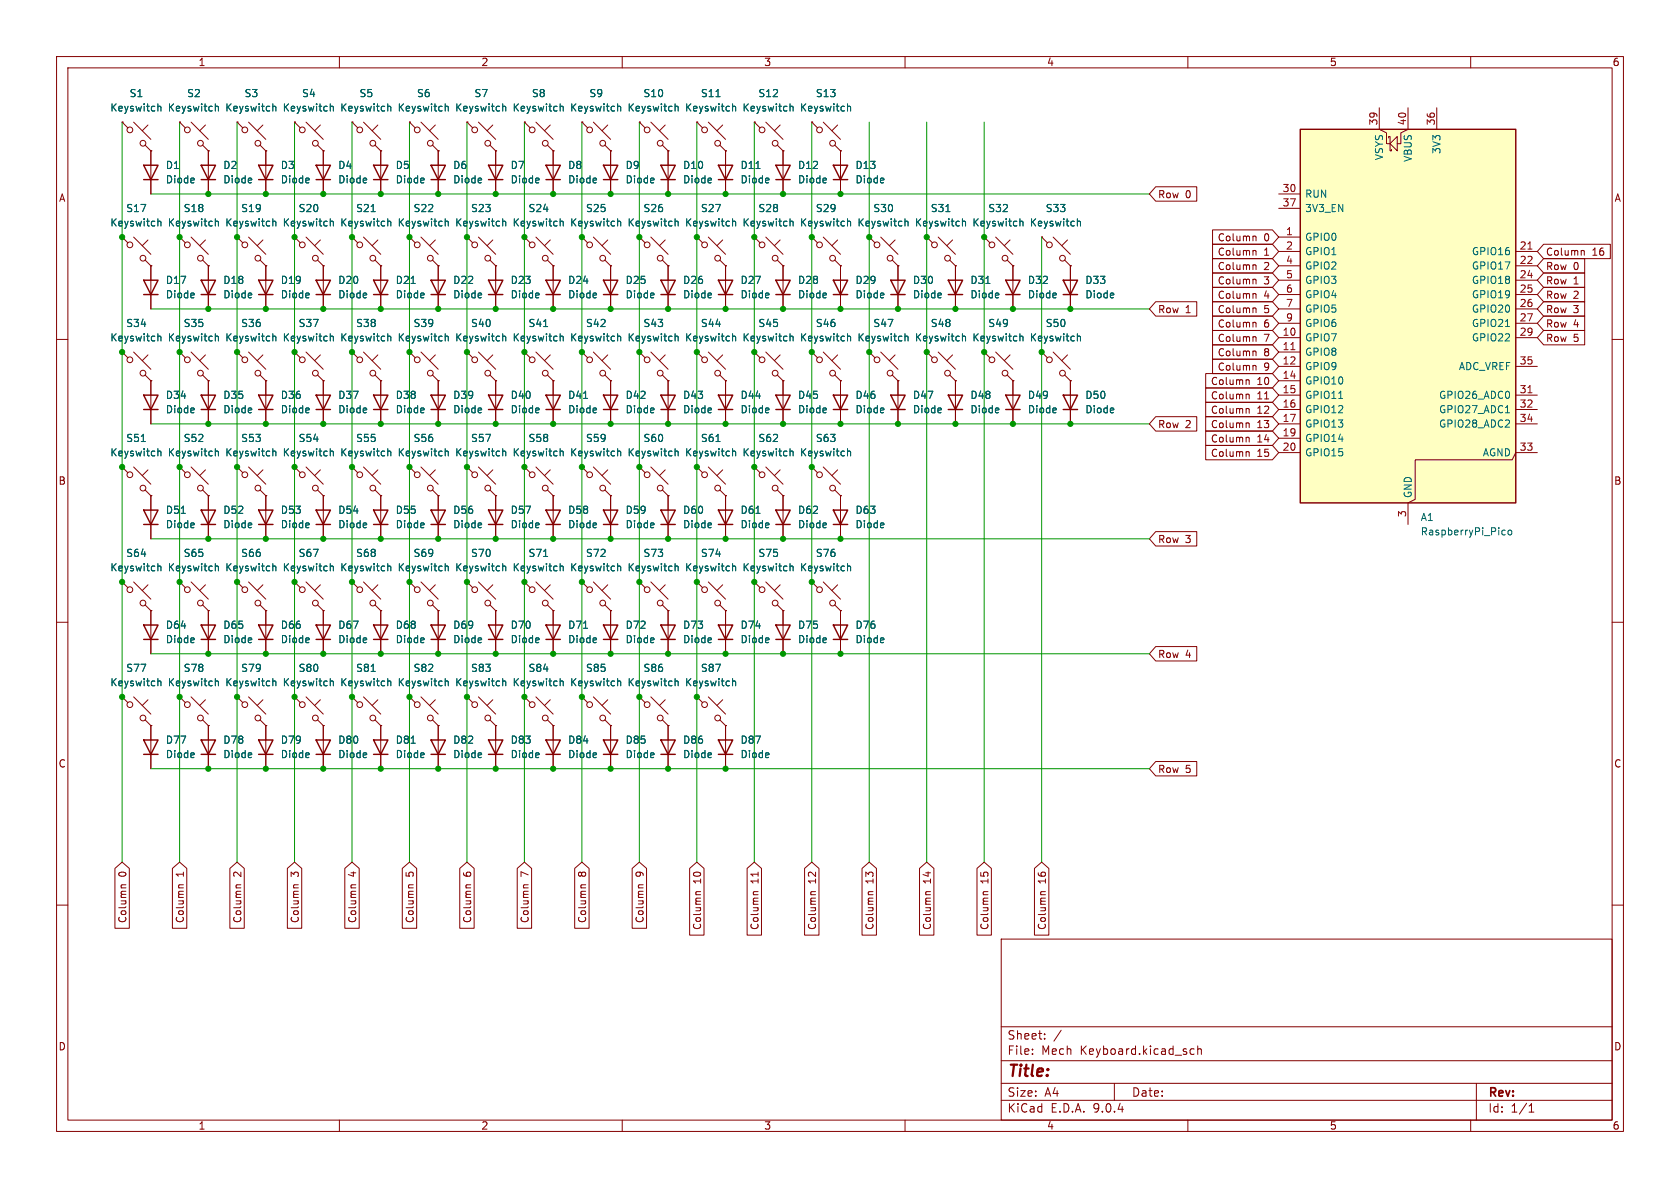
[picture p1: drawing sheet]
<svg xmlns="http://www.w3.org/2000/svg" width="297mm" height="210mm" viewBox="0 0 297 210" stroke-linecap="round" stroke-linejoin="round" font-family="sans-serif">
<defs><g id="words">
<text font-size="2.8" fill="#840000" x="178" y="190.9">Title:</text>
<g font-size="2.1" fill="#840000">
<text x="178" y="184">Sheet:</text>
<text x="178" y="186.7">File:</text>
<text x="184.1" y="186.7">Mech</text>
<text x="191" y="186.7">Keyboard.kicad_sch</text>
<text x="178" y="196.9">KiCad</text>
<text x="178" y="194.1">Size:</text>
<text x="184.7" y="194.1">A4</text>
<text x="185.7" y="196.9">E.D.A.</text>
<text x="193.3" y="196.9">9.0.4</text>
<text x="200" y="194.1">Date:</text>
<text x="263" y="194.3">Rev:</text>
<text x="263" y="196.9">Id:</text>
<text x="267.1" y="196.9">1/1</text>
</g>
<g font-size="1.8" fill="#840000">
<text x="35" y="11.9">1</text>
<text x="85" y="11.9">2</text>
<text x="135" y="11.9">3</text>
<text x="185" y="11.9">4</text>
<text x="235" y="11.9">5</text>
<text x="285" y="11.9">6</text>
<text x="10.3" y="35.9">A</text>
<text x="204.6" y="35.2">Row</text>
<text x="209.5" y="35.2">0</text>
<text x="285.3" y="35.9">A</text>
<text x="215.2" y="47.9">Column</text>
<text x="215.2" y="42.9">Column</text>
<text x="215.2" y="45.4">Column</text>
<text x="223.4" y="47.9">2</text>
<text x="223.4" y="42.9">0</text>
<text x="223.4" y="45.4">1</text>
<text x="273.2" y="47.9">Row</text>
<text x="273.2" y="45.4">Column</text>
<text x="278.1" y="47.9">0</text>
<text x="281.5" y="45.4">16</text>
<text x="215.2" y="53">Column</text>
<text x="215.2" y="50.5">Column</text>
<text x="223.4" y="53">4</text>
<text x="223.4" y="50.5">3</text>
<text x="273.2" y="50.5">Row</text>
<text x="273.2" y="53">Row</text>
<text x="278.1" y="50.5">1</text>
<text x="278.1" y="53">2</text>
<text x="204.6" y="55.6">Row</text>
<text x="209.5" y="55.6">1</text>
<text x="215.2" y="55.6">Column</text>
<text x="215.2" y="58.1">Column</text>
<text x="223.4" y="55.6">5</text>
<text x="223.4" y="58.1">6</text>
<text x="273.2" y="58.1">Row</text>
<text x="273.2" y="55.6">Row</text>
<text x="278.1" y="58.1">4</text>
<text x="278.1" y="55.6">3</text>
<text x="215.2" y="63.2">Column</text>
<text x="215.2" y="60.6">Column</text>
<text x="215.2" y="65.7">Column</text>
<text x="223.4" y="63.2">8</text>
<text x="223.4" y="60.6">7</text>
<text x="223.4" y="65.7">9</text>
<text x="273.2" y="60.6">Row</text>
<text x="278.1" y="60.6">5</text>
<text x="214" y="70.8">Column</text>
<text x="214" y="68.3">Column</text>
<text x="222.2" y="70.8">11</text>
<text x="222.2" y="68.3">10</text>
<text x="204.6" y="75.9">Row</text>
<text x="209.5" y="75.9">2</text>
<text x="214" y="73.3">Column</text>
<text x="214" y="75.9">Column</text>
<text x="222.2" y="73.3">12</text>
<text x="222.2" y="75.9">13</text>
<text x="214" y="81">Column</text>
<text x="214" y="78.4">Column</text>
<text x="222.2" y="81">15</text>
<text x="222.2" y="78.4">14</text>
<text x="10.3" y="85.9">B</text>
<text x="285.3" y="85.9">B</text>
<text x="204.6" y="96.2">Row</text>
<text x="209.5" y="96.2">3</text>
<text x="204.6" y="116.5">Row</text>
<text x="209.5" y="116.5">4</text>
<text x="10.3" y="135.9">C</text>
<text x="204.6" y="136.8">Row</text>
<text x="209.5" y="136.8">5</text>
<text x="285.3" y="135.9">C</text>
<text x="22.5" y="155" transform="rotate(-90 22.5 155)">0</text>
<text x="32.7" y="155" transform="rotate(-90 32.7 155)">1</text>
<text x="42.9" y="155" transform="rotate(-90 42.9 155)">2</text>
<text x="53" y="155" transform="rotate(-90 53 155)">3</text>
<text x="63.2" y="155" transform="rotate(-90 63.2 155)">4</text>
<text x="73.3" y="155" transform="rotate(-90 73.3 155)">5</text>
<text x="83.5" y="155" transform="rotate(-90 83.5 155)">6</text>
<text x="93.7" y="155" transform="rotate(-90 93.7 155)">7</text>
<text x="103.8" y="155" transform="rotate(-90 103.8 155)">8</text>
<text x="114" y="155" transform="rotate(-90 114 155)">9</text>
<text x="124.1" y="156.2" transform="rotate(-90 124.1 156.2)">10</text>
<text x="134.3" y="156.2" transform="rotate(-90 134.3 156.2)">11</text>
<text x="144.5" y="156.2" transform="rotate(-90 144.5 156.2)">12</text>
<text x="154.6" y="156.2" transform="rotate(-90 154.6 156.2)">13</text>
<text x="164.8" y="156.2" transform="rotate(-90 164.8 156.2)">14</text>
<text x="174.9" y="156.2" transform="rotate(-90 174.9 156.2)">15</text>
<text x="185.1" y="156.2" transform="rotate(-90 185.1 156.2)">16</text>
<text x="22.5" y="163.3" transform="rotate(-90 22.5 163.3)">Column</text>
<text x="32.7" y="163.3" transform="rotate(-90 32.7 163.3)">Column</text>
<text x="42.9" y="163.3" transform="rotate(-90 42.9 163.3)">Column</text>
<text x="53" y="163.3" transform="rotate(-90 53 163.3)">Column</text>
<text x="63.2" y="163.3" transform="rotate(-90 63.2 163.3)">Column</text>
<text x="73.3" y="163.3" transform="rotate(-90 73.3 163.3)">Column</text>
<text x="83.5" y="163.3" transform="rotate(-90 83.5 163.3)">Column</text>
<text x="93.7" y="163.3" transform="rotate(-90 93.7 163.3)">Column</text>
<text x="103.8" y="163.3" transform="rotate(-90 103.8 163.3)">Column</text>
<text x="114" y="163.3" transform="rotate(-90 114 163.3)">Column</text>
<text x="124.1" y="164.5" transform="rotate(-90 124.1 164.5)">Column</text>
<text x="134.3" y="164.5" transform="rotate(-90 134.3 164.5)">Column</text>
<text x="144.5" y="164.5" transform="rotate(-90 144.5 164.5)">Column</text>
<text x="154.6" y="164.5" transform="rotate(-90 154.6 164.5)">Column</text>
<text x="164.8" y="164.5" transform="rotate(-90 164.8 164.5)">Column</text>
<text x="174.9" y="164.5" transform="rotate(-90 174.9 164.5)">Column</text>
<text x="185.1" y="164.5" transform="rotate(-90 185.1 164.5)">Column</text>
<text x="10.3" y="185.9">D</text>
<text x="285.3" y="185.9">D</text>
<text x="35" y="199.9">1</text>
<text x="85" y="199.9">2</text>
<text x="135" y="199.9">3</text>
<text x="185" y="199.9">4</text>
<text x="235" y="199.9">5</text>
<text x="285" y="199.9">6</text>
</g>
<g font-size="1.8" fill="#006464">
<text x="22.8" y="17.4">S1</text>
<text x="33" y="17.4">S2</text>
<text x="43.1" y="17.4">S3</text>
<text x="53.3" y="17.4">S4</text>
<text x="63.5" y="17.4">S5</text>
<text x="73.6" y="17.4">S6</text>
<text x="83.8" y="17.4">S7</text>
<text x="93.9" y="17.4">S8</text>
<text x="104.1" y="17.4">S9</text>
<text x="113.7" y="17.4">S10</text>
<text x="123.8" y="17.4">S11</text>
<text x="134" y="17.4">S12</text>
<text x="144.1" y="17.4">S13</text>
<text x="19.4" y="19.9">Keyswitch</text>
<text x="29.6" y="19.9">Keyswitch</text>
<text x="39.7" y="19.9">Keyswitch</text>
<text x="49.9" y="19.9">Keyswitch</text>
<text x="60" y="19.9">Keyswitch</text>
<text x="70.2" y="19.9">Keyswitch</text>
<text x="80.4" y="19.9">Keyswitch</text>
<text x="90.5" y="19.9">Keyswitch</text>
<text x="100.7" y="19.9">Keyswitch</text>
<text x="110.8" y="19.9">Keyswitch</text>
<text x="121" y="19.9">Keyswitch</text>
<text x="131.2" y="19.9">Keyswitch</text>
<text x="141.3" y="19.9">Keyswitch</text>
<text x="244.7" y="28.4" transform="rotate(-90 244.7 28.4)">VSYS</text>
<text x="249.8" y="28.7" transform="rotate(-90 249.8 28.7)">VBUS</text>
<text x="254.9" y="27.3" transform="rotate(-90 254.9 27.3)">3V3</text>
<text x="29.2" y="30.1">D1</text>
<text x="29.2" y="32.6">Diode</text>
<text x="39.4" y="30.1">D2</text>
<text x="39.4" y="32.6">Diode</text>
<text x="49.5" y="30.1">D3</text>
<text x="49.5" y="32.6">Diode</text>
<text x="59.7" y="30.1">D4</text>
<text x="59.7" y="32.6">Diode</text>
<text x="69.9" y="30.1">D5</text>
<text x="69.9" y="32.6">Diode</text>
<text x="80" y="30.1">D6</text>
<text x="80" y="32.6">Diode</text>
<text x="90.2" y="30.1">D7</text>
<text x="90.2" y="32.6">Diode</text>
<text x="100.3" y="30.1">D8</text>
<text x="100.3" y="32.6">Diode</text>
<text x="110.5" y="30.1">D9</text>
<text x="110.5" y="32.6">Diode</text>
<text x="120.7" y="30.1">D10</text>
<text x="120.7" y="32.6">Diode</text>
<text x="130.8" y="30.1">D11</text>
<text x="130.8" y="32.6">Diode</text>
<text x="141" y="30.1">D12</text>
<text x="141" y="32.6">Diode</text>
<text x="151.1" y="30.1">D13</text>
<text x="151.1" y="32.6">Diode</text>
<text x="230.6" y="35.2">RUN</text>
<text x="19.4" y="40.2">Keyswitch</text>
<text x="22.2" y="37.7">S17</text>
<text x="29.6" y="40.2">Keyswitch</text>
<text x="32.4" y="37.7">S18</text>
<text x="39.7" y="40.2">Keyswitch</text>
<text x="42.5" y="37.7">S19</text>
<text x="49.9" y="40.2">Keyswitch</text>
<text x="52.7" y="37.7">S20</text>
<text x="60" y="40.2">Keyswitch</text>
<text x="62.9" y="37.7">S21</text>
<text x="70.2" y="40.2">Keyswitch</text>
<text x="73" y="37.7">S22</text>
<text x="80.4" y="40.2">Keyswitch</text>
<text x="83.2" y="37.7">S23</text>
<text x="90.5" y="40.2">Keyswitch</text>
<text x="93.3" y="37.7">S24</text>
<text x="100.7" y="40.2">Keyswitch</text>
<text x="103.5" y="37.7">S25</text>
<text x="110.8" y="40.2">Keyswitch</text>
<text x="113.7" y="37.7">S26</text>
<text x="121" y="40.2">Keyswitch</text>
<text x="123.8" y="37.7">S27</text>
<text x="131.2" y="40.2">Keyswitch</text>
<text x="134" y="37.7">S28</text>
<text x="141.3" y="40.2">Keyswitch</text>
<text x="144.1" y="37.7">S29</text>
<text x="151.5" y="40.2">Keyswitch</text>
<text x="154.3" y="37.7">S30</text>
<text x="161.6" y="40.2">Keyswitch</text>
<text x="164.5" y="37.7">S31</text>
<text x="171.8" y="40.2">Keyswitch</text>
<text x="174.6" y="37.7">S32</text>
<text x="182" y="40.2">Keyswitch</text>
<text x="184.8" y="37.7">S33</text>
<text x="230.6" y="37.7">3V3_EN</text>
<text x="230.6" y="42.8">GPIO0</text>
<text x="230.6" y="45.3">GPIO1</text>
<text x="230.6" y="47.9">GPIO2</text>
<text x="260.1" y="45.3">GPIO16</text>
<text x="260.1" y="47.9">GPIO17</text>
<text x="29.2" y="50.4">D17</text>
<text x="29.2" y="52.9">Diode</text>
<text x="39.4" y="50.4">D18</text>
<text x="39.4" y="52.9">Diode</text>
<text x="49.5" y="50.4">D19</text>
<text x="49.5" y="52.9">Diode</text>
<text x="59.7" y="50.4">D20</text>
<text x="59.7" y="52.9">Diode</text>
<text x="69.9" y="50.4">D21</text>
<text x="69.9" y="52.9">Diode</text>
<text x="80" y="50.4">D22</text>
<text x="80" y="52.9">Diode</text>
<text x="90.2" y="50.4">D23</text>
<text x="90.2" y="52.9">Diode</text>
<text x="100.3" y="50.4">D24</text>
<text x="100.3" y="52.9">Diode</text>
<text x="110.5" y="50.4">D25</text>
<text x="110.5" y="52.9">Diode</text>
<text x="120.7" y="50.4">D26</text>
<text x="120.7" y="52.9">Diode</text>
<text x="130.8" y="50.4">D27</text>
<text x="130.8" y="52.9">Diode</text>
<text x="141" y="50.4">D28</text>
<text x="141" y="52.9">Diode</text>
<text x="151.1" y="50.4">D29</text>
<text x="151.1" y="52.9">Diode</text>
<text x="161.3" y="50.4">D30</text>
<text x="161.3" y="52.9">Diode</text>
<text x="171.5" y="50.4">D31</text>
<text x="171.5" y="52.9">Diode</text>
<text x="181.6" y="50.4">D32</text>
<text x="181.6" y="52.9">Diode</text>
<text x="191.8" y="50.4">D33</text>
<text x="191.8" y="52.9">Diode</text>
<text x="230.6" y="50.4">GPIO3</text>
<text x="230.6" y="52.9">GPIO4</text>
<text x="260.1" y="50.4">GPIO18</text>
<text x="260.1" y="52.9">GPIO19</text>
<text x="22.2" y="58">S34</text>
<text x="32.4" y="58">S35</text>
<text x="42.5" y="58">S36</text>
<text x="52.7" y="58">S37</text>
<text x="62.9" y="58">S38</text>
<text x="73" y="58">S39</text>
<text x="83.2" y="58">S40</text>
<text x="93.3" y="58">S41</text>
<text x="103.5" y="58">S42</text>
<text x="113.7" y="58">S43</text>
<text x="123.8" y="58">S44</text>
<text x="134" y="58">S45</text>
<text x="144.1" y="58">S46</text>
<text x="154.3" y="58">S47</text>
<text x="164.5" y="58">S48</text>
<text x="174.6" y="58">S49</text>
<text x="184.8" y="58">S50</text>
<text x="230.6" y="55.5">GPIO5</text>
<text x="230.6" y="58">GPIO6</text>
<text x="260.1" y="55.5">GPIO20</text>
<text x="260.1" y="58">GPIO21</text>
<text x="19.4" y="60.6">Keyswitch</text>
<text x="29.6" y="60.6">Keyswitch</text>
<text x="39.7" y="60.6">Keyswitch</text>
<text x="49.9" y="60.6">Keyswitch</text>
<text x="60" y="60.6">Keyswitch</text>
<text x="70.2" y="60.6">Keyswitch</text>
<text x="80.4" y="60.6">Keyswitch</text>
<text x="90.5" y="60.6">Keyswitch</text>
<text x="100.7" y="60.6">Keyswitch</text>
<text x="110.8" y="60.6">Keyswitch</text>
<text x="121" y="60.6">Keyswitch</text>
<text x="131.2" y="60.6">Keyswitch</text>
<text x="141.3" y="60.6">Keyswitch</text>
<text x="151.5" y="60.6">Keyswitch</text>
<text x="161.6" y="60.6">Keyswitch</text>
<text x="171.8" y="60.6">Keyswitch</text>
<text x="182" y="60.6">Keyswitch</text>
<text x="230.6" y="60.6">GPIO7</text>
<text x="230.6" y="63.1">GPIO8</text>
<text x="230.6" y="65.6">GPIO9</text>
<text x="257.8" y="65.6">ADC_VREF</text>
<text x="260.1" y="60.6">GPIO22</text>
<text x="29.2" y="70.7">D34</text>
<text x="39.4" y="70.7">D35</text>
<text x="49.5" y="70.7">D36</text>
<text x="59.7" y="70.7">D37</text>
<text x="69.9" y="70.7">D38</text>
<text x="80" y="70.7">D39</text>
<text x="90.2" y="70.7">D40</text>
<text x="100.3" y="70.7">D41</text>
<text x="110.5" y="70.7">D42</text>
<text x="120.7" y="70.7">D43</text>
<text x="130.8" y="70.7">D44</text>
<text x="141" y="70.7">D45</text>
<text x="151.1" y="70.7">D46</text>
<text x="161.3" y="70.7">D47</text>
<text x="171.5" y="70.7">D48</text>
<text x="181.6" y="70.7">D49</text>
<text x="191.8" y="70.7">D50</text>
<text x="230.6" y="68.2">GPIO10</text>
<text x="230.6" y="70.7">GPIO11</text>
<text x="254.3" y="70.7">GPIO26_ADC0</text>
<text x="29.2" y="73.3">Diode</text>
<text x="39.4" y="73.3">Diode</text>
<text x="49.5" y="73.3">Diode</text>
<text x="59.7" y="73.3">Diode</text>
<text x="69.9" y="73.3">Diode</text>
<text x="80" y="73.3">Diode</text>
<text x="90.2" y="73.3">Diode</text>
<text x="100.3" y="73.3">Diode</text>
<text x="110.5" y="73.3">Diode</text>
<text x="120.7" y="73.3">Diode</text>
<text x="130.8" y="73.3">Diode</text>
<text x="141" y="73.3">Diode</text>
<text x="151.1" y="73.3">Diode</text>
<text x="161.3" y="73.3">Diode</text>
<text x="171.5" y="73.3">Diode</text>
<text x="181.6" y="73.3">Diode</text>
<text x="191.8" y="73.3">Diode</text>
<text x="230.6" y="73.3">GPIO12</text>
<text x="230.6" y="75.8">GPIO13</text>
<text x="254.3" y="73.3">GPIO27_ADC1</text>
<text x="254.3" y="75.8">GPIO28_ADC2</text>
<text x="19.4" y="80.9">Keyswitch</text>
<text x="22.2" y="78.3">S51</text>
<text x="29.6" y="80.9">Keyswitch</text>
<text x="32.4" y="78.3">S52</text>
<text x="39.7" y="80.9">Keyswitch</text>
<text x="42.5" y="78.3">S53</text>
<text x="49.9" y="80.9">Keyswitch</text>
<text x="52.7" y="78.3">S54</text>
<text x="60" y="80.9">Keyswitch</text>
<text x="62.9" y="78.3">S55</text>
<text x="70.2" y="80.9">Keyswitch</text>
<text x="73" y="78.3">S56</text>
<text x="80.4" y="80.9">Keyswitch</text>
<text x="83.2" y="78.3">S57</text>
<text x="90.5" y="80.9">Keyswitch</text>
<text x="93.3" y="78.3">S58</text>
<text x="100.7" y="80.9">Keyswitch</text>
<text x="103.5" y="78.3">S59</text>
<text x="110.8" y="80.9">Keyswitch</text>
<text x="113.7" y="78.3">S60</text>
<text x="121" y="80.9">Keyswitch</text>
<text x="123.8" y="78.3">S61</text>
<text x="131.2" y="80.9">Keyswitch</text>
<text x="134" y="78.3">S62</text>
<text x="141.3" y="80.9">Keyswitch</text>
<text x="144.1" y="78.3">S63</text>
<text x="230.6" y="78.3">GPIO14</text>
<text x="230.6" y="80.9">GPIO15</text>
<text x="262" y="80.9">AGND</text>
<text x="249.8" y="88.1" transform="rotate(-90 249.8 88.1)">GND</text>
<text x="29.2" y="91">D51</text>
<text x="29.2" y="93.6">Diode</text>
<text x="39.4" y="91">D52</text>
<text x="39.4" y="93.6">Diode</text>
<text x="49.5" y="91">D53</text>
<text x="49.5" y="93.6">Diode</text>
<text x="59.7" y="91">D54</text>
<text x="59.7" y="93.6">Diode</text>
<text x="69.9" y="91">D55</text>
<text x="69.9" y="93.6">Diode</text>
<text x="80" y="91">D56</text>
<text x="80" y="93.6">Diode</text>
<text x="90.2" y="91">D57</text>
<text x="90.2" y="93.6">Diode</text>
<text x="100.3" y="91">D58</text>
<text x="100.3" y="93.6">Diode</text>
<text x="110.5" y="91">D59</text>
<text x="110.5" y="93.6">Diode</text>
<text x="120.7" y="91">D60</text>
<text x="120.7" y="93.6">Diode</text>
<text x="130.8" y="91">D61</text>
<text x="130.8" y="93.6">Diode</text>
<text x="141" y="91">D62</text>
<text x="141" y="93.6">Diode</text>
<text x="151.1" y="91">D63</text>
<text x="151.1" y="93.6">Diode</text>
<text x="251.1" y="92.3">A1</text>
<text x="251.1" y="94.8">RaspberryPi_Pico</text>
<text x="19.4" y="101.2">Keyswitch</text>
<text x="22.2" y="98.7">S64</text>
<text x="29.6" y="101.2">Keyswitch</text>
<text x="32.4" y="98.7">S65</text>
<text x="39.7" y="101.2">Keyswitch</text>
<text x="42.5" y="98.7">S66</text>
<text x="49.9" y="101.2">Keyswitch</text>
<text x="52.7" y="98.7">S67</text>
<text x="60" y="101.2">Keyswitch</text>
<text x="62.9" y="98.7">S68</text>
<text x="70.2" y="101.2">Keyswitch</text>
<text x="73" y="98.7">S69</text>
<text x="80.4" y="101.2">Keyswitch</text>
<text x="83.2" y="98.7">S70</text>
<text x="90.5" y="101.2">Keyswitch</text>
<text x="93.3" y="98.7">S71</text>
<text x="100.7" y="101.2">Keyswitch</text>
<text x="103.5" y="98.7">S72</text>
<text x="110.8" y="101.2">Keyswitch</text>
<text x="113.7" y="98.7">S73</text>
<text x="121" y="101.2">Keyswitch</text>
<text x="123.8" y="98.7">S74</text>
<text x="131.2" y="101.2">Keyswitch</text>
<text x="134" y="98.7">S75</text>
<text x="141.3" y="101.2">Keyswitch</text>
<text x="144.1" y="98.7">S76</text>
<text x="29.2" y="111.4">D64</text>
<text x="29.2" y="113.9">Diode</text>
<text x="39.4" y="111.4">D65</text>
<text x="39.4" y="113.9">Diode</text>
<text x="49.5" y="111.4">D66</text>
<text x="49.5" y="113.9">Diode</text>
<text x="59.7" y="111.4">D67</text>
<text x="59.7" y="113.9">Diode</text>
<text x="69.9" y="111.4">D68</text>
<text x="69.9" y="113.9">Diode</text>
<text x="80" y="111.4">D69</text>
<text x="80" y="113.9">Diode</text>
<text x="90.2" y="111.4">D70</text>
<text x="90.2" y="113.9">Diode</text>
<text x="100.3" y="111.4">D71</text>
<text x="100.3" y="113.9">Diode</text>
<text x="110.5" y="111.4">D72</text>
<text x="110.5" y="113.9">Diode</text>
<text x="120.7" y="111.4">D73</text>
<text x="120.7" y="113.9">Diode</text>
<text x="130.8" y="111.4">D74</text>
<text x="130.8" y="113.9">Diode</text>
<text x="141" y="111.4">D75</text>
<text x="141" y="113.9">Diode</text>
<text x="151.1" y="111.4">D76</text>
<text x="151.1" y="113.9">Diode</text>
<text x="22.2" y="119">S77</text>
<text x="32.4" y="119">S78</text>
<text x="42.5" y="119">S79</text>
<text x="52.7" y="119">S80</text>
<text x="62.9" y="119">S81</text>
<text x="73" y="119">S82</text>
<text x="83.2" y="119">S83</text>
<text x="93.3" y="119">S84</text>
<text x="103.5" y="119">S85</text>
<text x="113.7" y="119">S86</text>
<text x="123.8" y="119">S87</text>
<text x="19.4" y="121.5">Keyswitch</text>
<text x="29.6" y="121.5">Keyswitch</text>
<text x="39.7" y="121.5">Keyswitch</text>
<text x="49.9" y="121.5">Keyswitch</text>
<text x="60" y="121.5">Keyswitch</text>
<text x="70.2" y="121.5">Keyswitch</text>
<text x="80.4" y="121.5">Keyswitch</text>
<text x="90.5" y="121.5">Keyswitch</text>
<text x="100.7" y="121.5">Keyswitch</text>
<text x="110.8" y="121.5">Keyswitch</text>
<text x="121" y="121.5">Keyswitch</text>
<text x="29.2" y="131.7">D77</text>
<text x="39.4" y="131.7">D78</text>
<text x="49.5" y="131.7">D79</text>
<text x="59.7" y="131.7">D80</text>
<text x="69.9" y="131.7">D81</text>
<text x="80" y="131.7">D82</text>
<text x="90.2" y="131.7">D83</text>
<text x="100.3" y="131.7">D84</text>
<text x="110.5" y="131.7">D85</text>
<text x="120.7" y="131.7">D86</text>
<text x="130.8" y="131.7">D87</text>
<text x="29.2" y="134.2">Diode</text>
<text x="39.4" y="134.2">Diode</text>
<text x="49.5" y="134.2">Diode</text>
<text x="59.7" y="134.2">Diode</text>
<text x="69.9" y="134.2">Diode</text>
<text x="80" y="134.2">Diode</text>
<text x="90.2" y="134.2">Diode</text>
<text x="100.3" y="134.2">Diode</text>
<text x="110.5" y="134.2">Diode</text>
<text x="120.7" y="134.2">Diode</text>
<text x="130.8" y="134.2">Diode</text>
</g>
<g font-size="1.8" fill="#a90000">
<text x="243.6" y="22.3" transform="rotate(-90 243.6 22.3)">39</text>
<text x="248.7" y="22.3" transform="rotate(-90 248.7 22.3)">40</text>
<text x="253.7" y="22.3" transform="rotate(-90 253.7 22.3)">36</text>
<text x="226.7" y="34">30</text>
<text x="226.7" y="36.6">37</text>
<text x="227.3" y="41.7">1</text>
<text x="227.3" y="44.2">2</text>
<text x="227.3" y="46.7">4</text>
<text x="268.6" y="44.2">21</text>
<text x="268.6" y="46.7">22</text>
<text x="227.3" y="49.3">5</text>
<text x="227.3" y="51.8">6</text>
<text x="268.6" y="49.3">24</text>
<text x="268.6" y="51.8">25</text>
<text x="226.7" y="59.4">10</text>
<text x="227.3" y="54.4">7</text>
<text x="227.3" y="56.9">9</text>
<text x="268.6" y="54.4">26</text>
<text x="268.6" y="56.9">27</text>
<text x="268.6" y="59.4">29</text>
<text x="226.7" y="62">11</text>
<text x="226.7" y="64.5">12</text>
<text x="268.6" y="64.5">35</text>
<text x="226.7" y="67.1">14</text>
<text x="226.7" y="69.6">15</text>
<text x="268.6" y="69.6">31</text>
<text x="226.7" y="72.1">16</text>
<text x="226.7" y="74.7">17</text>
<text x="226.7" y="77.2">19</text>
<text x="268.6" y="72.1">32</text>
<text x="268.6" y="74.7">34</text>
<text x="226.7" y="79.8">20</text>
<text x="268.6" y="79.8">33</text>
<text x="248.7" y="91.5" transform="rotate(-90 248.7 91.5)">3</text>
</g>
</g></defs>
<g fill="none" stroke="#840000" stroke-width=".18">
<path d="M10 10h277v190h-277zM12 12h273v186h-273zM60 10v2M110 10v2M160 10v2M210 10v2M260 10v2M21.6 21.6l1 1M21.6 21.6h.1M23.6 21.6l3.1 3M25.7 25.7l1 1M26.2 22.1l-1.1 1"/>
<path d="M26.7 26.7h.1M26.7 26.7v7.6M31.7 21.6l1.1 1M31.7 21.6h.1M33.8 21.6l3 3M35.8 25.7l1 1M36.3 22.1l-1 1M36.8 26.7h.1M36.8 26.7v7.6M41.9 21.6l1 1M41.9 21.6h.1M43.9 21.6l3.1 3"/>
<path d="M46 25.7l1 1M46.5 22.1l-1 1M47 26.7h.1M47 26.7v7.6M52.1 21.6l1 1M52.1 21.6h.1M54.1 21.6l3 3M56.1 25.7l1 1M56.6 22.1l-1 1M57.1 26.7h.1M57.1 26.7v7.6M62.2 21.6l1 1"/>
<path d="M62.2 21.6h.1M64.3 21.6l3 3M66.3 25.7l1 1M66.8 22.1l-1 1M67.3 26.7h.1M67.3 26.7v7.6M72.4 21.6l1 1M72.4 21.6h.1M74.4 21.6l3.1 3M76.5 25.7l1 1M77 22.1l-1.1 1M77.5 26.7h.1"/>
<path d="M77.5 26.7v7.6M82.5 21.6l1.1 1M82.5 21.6h.1M84.6 21.6l3 3M86.6 25.7l1 1M87.1 22.1l-1 1M87.6 26.7h.1M87.6 26.7v7.6M92.7 21.6l1 1M92.7 21.6h.1M94.7 21.6l3.1 3M96.8 25.7l1 1"/>
<path d="M97.3 22.1l-1 1M97.8 26.7h.1M97.8 26.7v7.6M102.9 21.6l1 1M102.9 21.6h.1M104.9 21.6l3 3M106.9 25.7l1 1M107.4 22.1l-1 1M107.9 26.7h.1M107.9 26.7v7.6M113 21.6l1 1M113 21.6h.1"/>
<path d="M115.1 21.6l3 3M117.1 25.7l1 1M117.6 22.1l-1 1M118.1 26.7h.1M118.1 26.7v7.6M123.2 21.6l1 1M123.2 21.6h.1M125.2 21.6l3.1 3M127.3 25.7l1 1M127.8 22.1l-1.1 1M128.3 26.7h.1M128.3 26.7v7.6"/>
<path d="M133.3 21.6l1.1 1M133.3 21.6h.1M135.4 21.6l3 3M137.4 25.7l1 1M137.9 22.1l-1 1M138.4 26.7h.1M21.6 41.9l1 1M21.6 41.9h.1M23.6 41.9l3.1 3.1M25.7 46l1 1M26.2 42.4l-1.1 1M26.7 47h.1"/>
<path d="M26.7 47v7.6M31.7 41.9l1.1 1M31.7 41.9h.1M33.8 41.9l3 3.1M35.8 46l1 1M36.3 42.4l-1 1M36.8 47h.1M36.8 47v7.6M41.9 41.9l1 1M41.9 41.9h.1M43.9 41.9l3.1 3.1M46 46l1 1"/>
<path d="M46.5 42.4l-1 1M47 47h.1M47 47v7.6M52.1 41.9l1 1M52.1 41.9h.1M54.1 41.9l3 3.1M56.1 46l1 1M56.6 42.4l-1 1M57.1 47h.1M57.1 47v7.6M62.2 41.9l1 1M62.2 41.9h.1"/>
<path d="M64.3 41.9l3 3.1M66.3 46l1 1M66.8 42.4l-1 1M67.3 47h.1M67.3 47v7.6M72.4 41.9l1 1M72.4 41.9h.1M74.4 41.9l3.1 3.1M76.5 46l1 1M77 42.4l-1.1 1M77.5 47h.1M77.5 47v7.6"/>
<path d="M82.5 41.9l1.1 1M82.5 41.9h.1M84.6 41.9l3 3.1M86.6 46l1 1M87.1 42.4l-1 1M87.6 47h.1M87.6 47v7.6M92.7 41.9l1 1M92.7 41.9h.1M94.7 41.9l3.1 3.1M96.8 46l1 1M97.3 42.4l-1 1"/>
<path d="M97.8 47h.1M97.8 47v7.6M113 41.9l1 1M113 41.9h.1M115.1 41.9l3 3.1M117.1 46l1 1M117.6 42.4l-1 1M118.1 47h.1M118.1 47v7.6M123.2 41.9l1 1M123.2 41.9h.1M125.2 41.9l3.1 3.1"/>
<path d="M127.3 46l1 1M127.8 42.4l-1.1 1M128.3 47h.1M128.3 47v7.6M133.3 41.9l1.1 1M133.3 41.9h.1M135.4 41.9l3 3.1M137.4 46l1 1M137.9 42.4l-1 1M138.4 47h.1M158.7 47v7.6M163.8 41.9l1 1"/>
<path d="M163.8 41.9h.1M165.9 41.9l3 3.1M167.9 46l1 1M168.4 42.4l-1 1M168.9 47h.1M168.9 47v7.6M174 41.9l1 1M174 41.9h.1M176 41.9l3.1 3.1M178.1 46l1 1M178.6 42.4l-1.1 1M179.1 47h.1"/>
<path d="M179.1 47v7.6M184.1 41.9l1.1 1M184.1 41.9h.1M186.2 41.9l3 3.1M188.2 46l1 1M188.7 42.4l-1 1M189.2 47h.1M189.2 47v7.6M10 60h2M21.6 62.2l1 1M21.6 62.2h.1M23.6 62.2l3.1 3.1"/>
<path d="M25.7 66.3l1 1M26.2 62.7l-1.1 1.1M26.7 67.3h.1M26.7 67.3v7.6M31.7 62.2l1.1 1M31.7 62.2h.1M33.8 62.2l3 3.1M35.8 66.3l1 1M36.3 62.7l-1 1.1M36.8 67.3h.1M36.8 67.3v7.6M41.9 62.2l1 1"/>
<path d="M41.9 62.2h.1M43.9 62.2l3.1 3.1M46 66.3l1 1M46.5 62.7l-1 1.1M47 67.3h.1M47 67.3v7.6M52.1 62.2l1 1M52.1 62.2h.1M54.1 62.2l3 3.1M56.1 66.3l1 1M56.6 62.7l-1 1.1M57.1 67.3h.1"/>
<path d="M57.1 67.3v7.6M62.2 62.2l1 1M62.2 62.2h.1M64.3 62.2l3 3.1M66.3 66.3l1 1M66.8 62.7l-1 1.1M67.3 67.3h.1M67.3 67.3v7.6M148.6 67.3v7.6M158.7 67.3v7.6M179.1 67.3v7.6M184.1 62.2l1.1 1"/>
<path d="M184.1 62.2h.1M186.2 62.2l3 3.1M188.2 66.3l1 1M188.7 62.7l-1 1.1M189.2 67.3h.1M189.2 67.3v7.6M285 60h2M21.6 82.6l1 1M21.6 82.6h.1M23.6 82.6l3.1 3M25.7 86.6l1 1M26.2 83.1l-1.1 1"/>
<path d="M26.7 87.6h.1M26.7 87.6v7.7M31.7 82.6l1.1 1M31.7 82.6h.1M33.8 82.6l3 3M35.8 86.6l1 1M36.3 83.1l-1 1M36.8 87.6h.1M36.8 87.6v7.7M41.9 82.6l1 1M41.9 82.6h.1M43.9 82.6l3.1 3"/>
<path d="M46 86.6l1 1M46.5 83.1l-1 1M47 87.6h.1M47 87.6v7.7M52.1 82.6l1 1M52.1 82.6h.1M54.1 82.6l3 3M56.1 86.6l1 1M56.6 83.1l-1 1M57.1 87.6h.1M57.1 87.6v7.7M62.2 82.6l1 1"/>
<path d="M62.2 82.6h.1M64.3 82.6l3 3M66.3 86.6l1 1M66.8 83.1l-1 1M67.3 87.6h.1M67.3 87.6v7.7M118.1 87.6v7.7M128.3 87.6v7.7M138.4 87.6v7.7M143.5 82.6l1 1M143.5 82.6h.1M145.5 82.6l3.1 3"/>
<path d="M147.6 86.6l1 1M148.1 83.1l-1 1M148.6 87.6h.1M148.6 87.6v7.7M10 110h2M67.3 108v7.6M72.4 102.9l1 1M72.4 102.9h.1M74.4 102.9l3.1 3M76.5 106.9l1 1.1M77 103.4l-1.1 1M77.5 108h.1"/>
<path d="M77.5 108v7.6M82.5 102.9l1.1 1M82.5 102.9h.1M84.6 102.9l3 3M86.6 106.9l1 1.1M87.1 103.4l-1 1M87.6 108h.1M92.7 102.9l1 1M92.7 102.9h.1M94.7 102.9l3.1 3M96.8 106.9l1 1.1M97.3 103.4l-1 1"/>
<path d="M97.8 108h.1M97.8 108v7.6M102.9 102.9l1 1M102.9 102.9h.1M104.9 102.9l3 3M106.9 106.9l1 1.1M107.4 103.4l-1 1M107.9 108h.1M107.9 108v7.6M113 102.9l1 1M113 102.9h.1M115.1 102.9l3 3"/>
<path d="M117.1 106.9l1 1.1M117.6 103.4l-1 1M118.1 108h.1M118.1 108v7.6M123.2 102.9l1 1M123.2 102.9h.1M125.2 102.9l3.1 3M127.3 106.9l1 1.1M127.8 103.4l-1.1 1M128.3 108h.1M128.3 108v7.6M133.3 102.9l1.1 1"/>
<path d="M133.3 102.9h.1M135.4 102.9l3 3M137.4 106.9l1 1.1M137.9 103.4l-1 1M138.4 108h.1M138.4 108v7.6M143.5 102.9l1 1M143.5 102.9h.1M145.5 102.9l3.1 3M147.6 106.9l1 1.1M148.1 103.4l-1 1M148.6 108h.1"/>
<path d="M148.6 108v7.6M285 110h2M113 123.2l1 1M113 123.2h.1M115.1 123.2l3 3M117.1 127.3l1 1M117.6 123.7l-1 1M118.1 128.3h.1M118.1 128.3v7.6M123.2 123.2l1 1M123.2 123.2h.1M125.2 123.2l3.1 3"/>
<path d="M127.3 127.3l1 1M127.8 123.7l-1.1 1M128.3 128.3h.1M128.3 128.3v7.6M10 160h2M177 166h108v32h-108zM285 160h2M60 198v2M110 198v2M160 198v2M177 194.5h108M177 191.5h108"/>
<path d="M177 187.5h108M177 181.5h108M182.5 186.3v.1M182.5 185.5v.1M184.7 183.6v.1M184.7 182.8v.1M187.6 182.1l-1.3 2M197 191.5v3M210 198v2M210.4 186.1l.3 .3 .4-.1M211.1 185.5l-.4-.1-.3 .3M211.7 185.5l.3-.1 .3 .1 .1 .9"/>
<path d="M211.7 184.9v1.5M260 198v2M261 191.5v6.5M270.3 196.6h.9M270.3 195.5l.4-.4v1.5"/>
<circle cx="23" cy="23" r=".51"/>
<circle cx="25.3" cy="25.3" r=".51"/>
<circle cx="33.1" cy="23" r=".51"/>
<circle cx="35.4" cy="25.3" r=".51"/>
<circle cx="43.3" cy="23" r=".51"/>
<circle cx="45.6" cy="25.3" r=".51"/>
<circle cx="53.4" cy="23" r=".51"/>
<circle cx="55.8" cy="25.3" r=".51"/>
<circle cx="63.6" cy="23" r=".51"/>
<circle cx="65.9" cy="25.3" r=".51"/>
<circle cx="73.8" cy="23" r=".51"/>
<circle cx="76.1" cy="25.3" r=".51"/>
<circle cx="83.9" cy="23" r=".51"/>
<circle cx="86.2" cy="25.3" r=".51"/>
<circle cx="94.1" cy="23" r=".51"/>
<circle cx="96.4" cy="25.3" r=".51"/>
<circle cx="104.2" cy="23" r=".51"/>
<circle cx="106.6" cy="25.3" r=".51"/>
<circle cx="114.4" cy="23" r=".51"/>
<circle cx="116.7" cy="25.3" r=".51"/>
<circle cx="124.6" cy="23" r=".51"/>
<circle cx="126.9" cy="25.3" r=".51"/>
<circle cx="134.7" cy="23" r=".51"/>
<circle cx="137" cy="25.3" r=".51"/>
<circle cx="23" cy="43.3" r=".51"/>
<circle cx="25.3" cy="45.6" r=".51"/>
<circle cx="33.1" cy="43.3" r=".51"/>
<circle cx="35.4" cy="45.6" r=".51"/>
<circle cx="43.3" cy="43.3" r=".51"/>
<circle cx="45.6" cy="45.6" r=".51"/>
<circle cx="53.4" cy="43.3" r=".51"/>
<circle cx="55.8" cy="45.6" r=".51"/>
<circle cx="63.6" cy="43.3" r=".51"/>
<circle cx="65.9" cy="45.6" r=".51"/>
<circle cx="73.8" cy="43.3" r=".51"/>
<circle cx="76.1" cy="45.6" r=".51"/>
<circle cx="83.9" cy="43.3" r=".51"/>
<circle cx="86.2" cy="45.6" r=".51"/>
<circle cx="94.1" cy="43.3" r=".51"/>
<circle cx="96.4" cy="45.6" r=".51"/>
<circle cx="114.4" cy="43.3" r=".51"/>
<circle cx="116.7" cy="45.6" r=".51"/>
<circle cx="124.6" cy="43.3" r=".51"/>
<circle cx="126.9" cy="45.6" r=".51"/>
<circle cx="134.7" cy="43.3" r=".51"/>
<circle cx="137" cy="45.6" r=".51"/>
<circle cx="165.2" cy="43.3" r=".51"/>
<circle cx="167.5" cy="45.6" r=".51"/>
<circle cx="175.4" cy="43.3" r=".51"/>
<circle cx="177.7" cy="45.6" r=".51"/>
<circle cx="185.5" cy="43.3" r=".51"/>
<circle cx="187.8" cy="45.6" r=".51"/>
<circle cx="23" cy="63.6" r=".51"/>
<circle cx="25.3" cy="66" r=".51"/>
<circle cx="33.1" cy="63.6" r=".51"/>
<circle cx="35.4" cy="66" r=".51"/>
<circle cx="43.3" cy="63.6" r=".51"/>
<circle cx="45.6" cy="66" r=".51"/>
<circle cx="53.4" cy="63.6" r=".51"/>
<circle cx="55.8" cy="66" r=".51"/>
<circle cx="63.6" cy="63.6" r=".51"/>
<circle cx="65.9" cy="66" r=".51"/>
<circle cx="185.5" cy="63.6" r=".51"/>
<circle cx="187.8" cy="66" r=".51"/>
<circle cx="23" cy="83.9" r=".51"/>
<circle cx="25.3" cy="86.3" r=".51"/>
<circle cx="33.1" cy="83.9" r=".51"/>
<circle cx="35.4" cy="86.3" r=".51"/>
<circle cx="43.3" cy="83.9" r=".51"/>
<circle cx="45.6" cy="86.3" r=".51"/>
<circle cx="53.4" cy="83.9" r=".51"/>
<circle cx="55.8" cy="86.3" r=".51"/>
<circle cx="63.6" cy="83.9" r=".51"/>
<circle cx="65.9" cy="86.3" r=".51"/>
<circle cx="144.9" cy="83.9" r=".51"/>
<circle cx="147.2" cy="86.3" r=".51"/>
<circle cx="73.8" cy="104.2" r=".51"/>
<circle cx="76.1" cy="106.6" r=".51"/>
<circle cx="83.9" cy="104.2" r=".51"/>
<circle cx="86.2" cy="106.6" r=".51"/>
<circle cx="94.1" cy="104.2" r=".51"/>
<circle cx="96.4" cy="106.6" r=".51"/>
<circle cx="104.2" cy="104.2" r=".51"/>
<circle cx="106.6" cy="106.6" r=".51"/>
<circle cx="114.4" cy="104.2" r=".51"/>
<circle cx="116.7" cy="106.6" r=".51"/>
<circle cx="124.6" cy="104.2" r=".51"/>
<circle cx="126.9" cy="106.6" r=".51"/>
<circle cx="134.7" cy="104.2" r=".51"/>
<circle cx="137" cy="106.6" r=".51"/>
<circle cx="144.9" cy="104.2" r=".51"/>
<circle cx="147.2" cy="106.6" r=".51"/>
<circle cx="114.4" cy="124.6" r=".51"/>
<circle cx="116.7" cy="126.9" r=".51"/>
<circle cx="124.6" cy="124.6" r=".51"/>
<circle cx="126.9" cy="126.9" r=".51"/>
</g>
<g fill="none" stroke="#840000" stroke-width=".25">
<path d="M25.4 29.2h2.5l-1.2 2.6zM25.4 31.8h2.5M35.6 29.2h2.5l-1.3 2.6zM35.6 31.8h2.5M45.7 29.2h2.6l-1.3 2.6zM45.7 31.8h2.6M55.9 29.2h2.5l-1.3 2.6zM55.9 31.8h2.5M66 29.2h2.6l-1.3 2.6zM66 31.8h2.6M76.2 29.2h2.5l-1.2 2.6zM76.2 31.8h2.5"/>
<path d="M86.4 29.2h2.5l-1.3 2.6zM86.4 31.8h2.5M96.5 29.2h2.6l-1.3 2.6zM96.5 31.8h2.6M106.7 29.2h2.5l-1.3 2.6zM106.7 31.8h2.5M116.8 29.2h2.6l-1.3 2.6zM116.8 31.8h2.6M127 29.2h2.5l-1.2 2.6zM127 31.8h2.5M25.4 49.5h2.5l-1.2 2.6zM25.4 52.1h2.5"/>
<path d="M35.6 49.5h2.5l-1.3 2.6zM35.6 52.1h2.5M45.7 49.5h2.6l-1.3 2.6zM45.7 52.1h2.6M55.9 49.5h2.5l-1.3 2.6zM55.9 52.1h2.5M66 49.5h2.6l-1.3 2.6zM66 52.1h2.6M76.2 49.5h2.5l-1.2 2.6zM76.2 52.1h2.5M86.4 49.5h2.5l-1.3 2.6zM86.4 52.1h2.5"/>
<path d="M96.5 49.5h2.6l-1.3 2.6zM96.5 52.1h2.6M116.8 49.5h2.6l-1.3 2.6zM116.8 52.1h2.6M127 49.5h2.5l-1.2 2.6zM127 52.1h2.5M157.5 49.5h2.5l-1.3 2.6zM157.5 52.1h2.5M167.6 49.5h2.6l-1.3 2.6zM167.6 52.1h2.6M177.8 49.5h2.5l-1.2 2.6zM177.8 52.1h2.5"/>
<path d="M188 49.5h2.5l-1.3 2.6zM188 52.1h2.5M25.4 69.9h2.5l-1.2 2.5zM25.4 72.4h2.5M35.6 69.9h2.5l-1.3 2.5zM35.6 72.4h2.5M45.7 69.9h2.6l-1.3 2.5zM45.7 72.4h2.6M55.9 69.9h2.5l-1.3 2.5zM55.9 72.4h2.5M66 69.9h2.6l-1.3 2.5zM66 72.4h2.6"/>
<path d="M147.3 69.9h2.6l-1.3 2.5zM147.3 72.4h2.6M157.5 69.9h2.5l-1.3 2.5zM157.5 72.4h2.5M177.8 69.9h2.5l-1.2 2.5zM177.8 72.4h2.5M188 69.9h2.5l-1.3 2.5zM188 72.4h2.5M25.4 90.2h2.5l-1.2 2.5zM25.4 92.7h2.5M35.6 90.2h2.5l-1.3 2.5zM35.6 92.7h2.5"/>
<path d="M45.7 90.2h2.6l-1.3 2.5zM45.7 92.7h2.6M55.9 90.2h2.5l-1.3 2.5zM55.9 92.7h2.5M66 90.2h2.6l-1.3 2.5zM66 92.7h2.6M116.8 90.2h2.6l-1.3 2.5zM116.8 92.7h2.6M127 90.2h2.5l-1.2 2.5zM127 92.7h2.5M137.2 90.2h2.5l-1.3 2.5zM137.2 92.7h2.5"/>
<path d="M147.3 90.2h2.6l-1.3 2.5zM147.3 92.7h2.6M66 110.5h2.6l-1.3 2.5zM66 113h2.6M76.2 110.5h2.5l-1.2 2.5zM76.2 113h2.5M96.5 110.5h2.6l-1.3 2.5zM96.5 113h2.6M106.7 110.5h2.5l-1.3 2.5zM106.7 113h2.5M116.8 110.5h2.6l-1.3 2.5zM116.8 113h2.6"/>
<path d="M127 110.5h2.5l-1.2 2.5zM127 113h2.5M137.2 110.5h2.5l-1.3 2.5zM137.2 113h2.5M147.3 110.5h2.6l-1.3 2.5zM147.3 113h2.6M116.8 130.8h2.6l-1.3 2.6zM116.8 133.4h2.6M127 130.8h2.5l-1.2 2.6zM127 133.4h2.5"/>
</g>
<g fill="none" stroke="#006464" stroke-width=".18">
<path d="M27.9 18.4v1.2M27.9 18.9l.2-.1h.3l.1 .8M38.1 18.4v1.2M38.1 18.9l.2-.1h.3v.8M48.2 18.4v1.2M48.2 18.9l.2-.1h.3l.1 .8M58.4 18.4v1.2M58.4 18.9l.2-.1h.3v.8M68.5 18.4v1.2M68.5 18.9l.2-.1h.3l.1 .8M78.7 18.4v1.2M78.7 18.9l.2-.1h.3l.1 .8"/>
<path d="M88.9 18.9l.2-.1h.3v.8M88.9 18.4v1.2M99 18.9l.2-.1h.3l.1 .8M99 18.4v1.2M109.2 18.9l.2-.1h.3v.8M109.2 18.4v1.2M119.3 18.9l.2-.1h.3l.1 .8M119.3 18.4v1.2M126.6 17.1h.7M129.5 18.9l.2-.1h.3l.1 .8M129.5 18.4v1.2M139.7 18.9l.2-.1h.3v.8"/>
<path d="M139.7 18.4v1.2M27.9 39.2l.2-.1 .3 .1 .1 .7M27.9 38.7v1.2M38.1 39.2l.2-.1 .3 .1v.7M38.1 38.7v1.2M48.2 39.2l.2-.1 .3 .1 .1 .7M48.2 38.7v1.2M58.4 38.7v1.2M58.4 39.2l.2-.1 .3 .1v.7M65.6 37.4h.7M68.5 38.7v1.2M68.5 39.2l.2-.1 .3 .1 .1 .7"/>
<path d="M78.7 38.7v1.2M78.7 39.2l.2-.1 .3 .1 .1 .7M88.9 39.2l.2-.1 .3 .1v.7M88.9 38.7v1.2M99 39.2l.2-.1 .3 .1 .1 .7M99 38.7v1.2M119.3 39.2l.2-.1 .3 .1 .1 .7M119.3 38.7v1.2M129.5 39.2l.2-.1 .3 .1 .1 .7M129.5 38.7v1.2M133.6 29.8h.8M139.7 39.2l.2-.1 .3 .1v.7"/>
<path d="M139.7 38.7v1.2M167.2 37.4h.7M170.1 39.2l.2-.1 .3 .1 .1 .7M170.1 38.7v1.2M180.3 39.2l.2-.1 .3 .1 .1 .7M180.3 38.7v1.2M190.5 38.7v1.2M190.5 39.2l.2-.1 .3 .1v.7M27.9 59.5l.2-.1 .3 .1 .1 .8M27.9 59v1.3M38.1 59.5l.2-.1 .3 .1v.8M38.1 59v1.3"/>
<path d="M48.2 59.5l.2-.1 .3 .1 .1 .8M48.2 59v1.3M58.4 59v1.3M58.4 59.5l.2-.1 .3 .1v.8M68.5 59v1.3M68.5 59.5l.2-.1 .3 .1 .1 .8M72.7 50.1h.7M174.3 50.1h.7M190.5 59v1.3M190.5 59.5l.2-.1 .3 .1v.8M25 78h.7M27.9 79.9l.2-.2 .3 .1 .1 .8"/>
<path d="M27.9 79.3v1.3M38.1 79.9l.2-.2 .3 .1v.8M38.1 79.3v1.3M48.2 79.9l.2-.2 .3 .1 .1 .8M48.2 79.3v1.3M58.4 79.9l.2-.2 .3 .1v.8M58.4 79.3v1.3M68.5 79.9l.2-.2 .3 .1 .1 .8M68.5 79.3v1.3M149.8 79.9l.2-.2 .3 .1 .1 .8M149.8 79.3v1.3M32 90.7h.8"/>
<path d="M78.7 99.6v1.3M88.9 99.6v1.3M96.1 98.4h.7M99 99.6v1.3M109.2 99.6v1.3M119.3 99.6v1.3M129.5 99.6v1.3M133.6 90.7h.8M139.7 99.6v1.3M149.8 99.6v1.3M78.7 100.2l.2-.1h.3l.1 .8M88.9 100.2l.2-.1h.3v.8"/>
<path d="M99 100.2l.2-.1h.3l.1 .8M103.2 111.1h.7M109.2 100.2l.2-.1h.3v.8M119.3 100.2l.2-.1h.3l.1 .8M119.3 120v1.2M129.5 100.2l.2-.1h.3l.1 .8M129.5 120v1.2M139.7 100.2l.2-.1h.3v.8M149.8 100.2l.2-.1h.3l.1 .8M119.3 120.5l.2-.1h.3l.1 .8M129.5 120.5l.2-.1h.3l.1 .8"/>
</g>
<path d="M229.9 22.9h38.1v66h-38.1z" fill="#ffffc2"/>
<g fill="none" stroke="#840000" stroke-width=".25">
<path d="M137.2 29.2h2.5l-1.3 2.6zM137.2 31.8h2.5M147.3 29.2h2.6l-1.3 2.6zM147.3 31.8h2.6M229.9 22.9h38.1v66h-38.1zM106.7 49.5h2.5l-1.3 2.6zM106.7 52.1h2.5M137.2 49.5h2.5l-1.3 2.6zM137.2 52.1h2.5M147.3 49.5h2.6l-1.3 2.6zM147.3 52.1h2.6M76.2 69.9h2.5l-1.2 2.5z"/>
<path d="M76.2 72.4h2.5M86.4 69.9h2.5l-1.3 2.5zM86.4 72.4h2.5M96.5 69.9h2.6l-1.3 2.5zM96.5 72.4h2.6M106.7 69.9h2.5l-1.3 2.5zM106.7 72.4h2.5M116.8 69.9h2.6l-1.3 2.5zM116.8 72.4h2.6M127 69.9h2.5l-1.2 2.5zM127 72.4h2.5M137.2 69.9h2.5l-1.3 2.5z"/>
<path d="M137.2 72.4h2.5M167.6 69.9h2.6l-1.3 2.5zM167.6 72.4h2.6M76.2 90.2h2.5l-1.2 2.5zM76.2 92.7h2.5M86.4 90.2h2.5l-1.3 2.5zM86.4 92.7h2.5M96.5 90.2h2.6l-1.3 2.5zM96.5 92.7h2.6M106.7 90.2h2.5l-1.3 2.5zM106.7 92.7h2.5M25.4 110.5h2.5l-1.2 2.5z"/>
<path d="M25.4 113h2.5M35.6 110.5h2.5l-1.3 2.5zM35.6 113h2.5M45.7 110.5h2.6l-1.3 2.5zM45.7 113h2.6M55.9 110.5h2.5l-1.3 2.5zM55.9 113h2.5M86.4 110.5h2.5l-1.3 2.5zM86.4 113h2.5M25.4 130.8h2.5l-1.2 2.6zM25.4 133.4h2.5M35.6 130.8h2.5l-1.3 2.6z"/>
<path d="M35.6 133.4h2.5M45.7 130.8h2.6l-1.3 2.6zM45.7 133.4h2.6M55.9 130.8h2.5l-1.3 2.6zM55.9 133.4h2.5M66 130.8h2.6l-1.3 2.6zM66 133.4h2.6M76.2 130.8h2.5l-1.2 2.6zM76.2 133.4h2.5M86.4 130.8h2.5l-1.3 2.6zM86.4 133.4h2.5M96.5 130.8h2.6l-1.3 2.6z"/>
<path d="M96.5 133.4h2.6M106.7 130.8h2.5l-1.3 2.6zM106.7 133.4h2.5"/>
</g>
<g fill="none" stroke="#840000" stroke-width=".18">
<path d="M243.8 19.1v3.8l1.3 .6v1.9h.6M248.9 19.1v3.8l-1.3 .6v1.9h-.6M254 19.1v3.8M21.6 21.6h.1M26.7 26.7h.1M26.7 26.7v2.5M26.7 31.8v2.5M31.7 21.6h.1M36.8 26.7h.1M36.8 26.7v2.5M36.8 31.8v2.5M41.9 21.6h.1"/>
<path d="M47 26.7h.1M47 26.7v2.5M47 31.8v2.5M52.1 21.6h.1M57.1 26.7h.1M57.1 26.7v2.5M57.1 31.8v2.5M62.2 21.6h.1M67.3 26.7h.1M67.3 26.7v2.5M67.3 31.8v2.5M72.4 21.6h.1"/>
<path d="M77.5 26.7h.1M77.5 26.7v2.5M77.5 31.8v2.5M82.5 21.6h.1M87.6 26.7h.1M87.6 26.7v2.5M87.6 31.8v2.5M92.7 21.6h.1M97.8 26.7h.1M97.8 26.7v2.5M97.8 31.8v2.5M102.9 21.6h.1"/>
<path d="M107.9 26.7h.1M107.9 26.7v2.5M107.9 31.8v2.5M113 21.6h.1M118.1 26.7h.1M118.1 26.7v2.5M118.1 31.8v2.5M123.2 21.6h.1M128.3 26.7h.1M128.3 26.7v2.5M128.3 31.8v2.5M133.3 21.6h.1"/>
<path d="M138.4 26.7h.1M138.4 26.7v7.6M143.5 21.6l1 1M143.5 21.6h.1M145.5 21.6l3.1 3M147.6 25.7l1 1M148.1 22.1l-1 1M148.6 26.7h.1M148.6 26.7v7.6M204.3 33h7.3v2.6h-7.3l-1.1-1.3zM226.1 34.3h3.8M226.1 36.8h3.8"/>
<path d="M245.5 24.4v-.3h.2v2.6h.3v-.3M245.7 25.4l1.3-1.3v2.6zM21.6 41.9h.1M26.7 47h.1M26.7 47v2.5M26.7 52.1v2.5M31.7 41.9h.1M36.8 47h.1M36.8 47v2.5M36.8 52.1v2.5M41.9 41.9h.1M47 47h.1"/>
<path d="M47 47v2.5M47 52.1v2.5M52.1 41.9h.1M57.1 47h.1M57.1 47v2.5M57.1 52.1v2.5M62.2 41.9h.1M67.3 47h.1M67.3 47v2.5M67.3 52.1v2.5M72.4 41.9h.1M77.5 47h.1"/>
<path d="M77.5 47v2.5M77.5 52.1v2.5M82.5 41.9h.1M87.6 47h.1M87.6 47v2.5M87.6 52.1v2.5M92.7 41.9h.1M97.8 47h.1M97.8 47v2.5M97.8 52.1v2.5M102.9 41.9l1 1M102.9 41.9h.1"/>
<path d="M104.9 41.9l3 3.1M106.9 46l1 1M107.4 42.4l-1 1M107.9 47h.1M107.9 47v7.6M113 41.9h.1M118.1 47h.1M118.1 47v2.5M118.1 52.1v2.5M123.2 41.9h.1M128.3 47h.1M128.3 47v2.5"/>
<path d="M128.3 52.1v2.5M133.3 41.9h.1M138.4 47h.1M138.4 47v7.6M143.5 41.9l1 1M143.5 41.9h.1M145.5 41.9l3.1 3.1M147.6 46l1 1M148.1 42.4l-1 1M148.6 47h.1M148.6 47v7.6M153.7 41.9l1 1"/>
<path d="M153.7 41.9h.1M155.7 41.9l3 3.1M157.7 46l1 1M158.2 42.4l-1 1M158.7 47h.1M158.7 47v2.5M158.7 52.1v2.5M163.8 41.9h.1M168.9 47h.1M168.9 47v2.5M168.9 52.1v2.5M174 41.9h.1"/>
<path d="M179.1 47h.1M179.1 47v2.5M179.1 52.1v2.5M184.1 41.9h.1M189.2 47h.1M189.2 47v2.5M189.2 52.1v2.5M204.3 53.3h7.3v2.6h-7.3l-1.1-1.3zM214.4 53.3h10.5l1.2 1.3-1.2 1.3h-10.5zM214.4 45.7h10.5l1.2 1.3-1.2 1.3h-10.5zM214.4 50.8h10.5l1.2 1.3-1.2 1.2h-10.5zM214.4 48.3h10.5l1.2 1.2-1.2 1.3h-10.5z"/>
<path d="M214.4 40.6h10.5l1.2 1.3-1.2 1.3h-10.5zM214.4 43.2h10.5l1.2 1.3-1.2 1.2h-10.5zM214.4 58.4h10.5l1.2 1.3-1.2 1.3h-10.5zM214.4 55.9h10.5l1.2 1.3-1.2 1.2h-10.5zM221.7 54.4l.4 .2v.7M221.7 41.7l.4 .2v.7M221.7 44.3l.4 .2v.6M221.7 46.8l.4 .2v.7M221.7 49.4l.4 .1v.7M221.7 51.9l.4 .2v.6M221.7 57l.4 .2v.6M221.7 59.5l.4 .2v.7"/>
<path d="M226.1 41.9h3.8M226.1 44.5h3.8M226.1 47h3.8M226.1 49.5h3.8M226.1 52.1h3.8M226.1 54.6h3.8M226.1 57.2h3.8M226.1 59.7h3.8M268 44.5h3.8M268 47h3.8M268 49.5h3.8M268 52.1h3.8"/>
<path d="M268 54.6h3.8M268 57.2h3.8M268 59.7h3.8M272.9 58.4h7.3v2.6h-7.3l-1.1-1.3zM272.9 48.3h7.3v2.5h-7.3l-1.1-1.3zM272.9 45.7h7.3v2.6h-7.3l-1.1-1.3zM272.9 55.9h7.3v2.5h-7.3l-1.1-1.2zM272.9 53.3h7.3v2.6h-7.3l-1.1-1.3zM272.9 43.2h11.8v2.5h-11.8l-1.1-1.2zM272.9 50.8h7.3v2.5h-7.3l-1.1-1.2zM279.7 44.3l.4 .2v.6M21.6 62.2h.1"/>
<path d="M26.7 67.3h.1M26.7 67.3v2.6M26.7 72.4v2.5M31.7 62.2h.1M36.8 67.3h.1M36.8 67.3v2.6M36.8 72.4v2.5M41.9 62.2h.1M47 67.3h.1M47 67.3v2.6M47 72.4v2.5M52.1 62.2h.1"/>
<path d="M57.1 67.3h.1M57.1 67.3v2.6M57.1 72.4v2.5M62.2 62.2h.1M67.3 67.3h.1M67.3 67.3v2.6M67.3 72.4v2.5M72.4 62.2l1 1M72.4 62.2h.1M74.4 62.2l3.1 3.1M76.5 66.3l1 1M77 62.7l-1.1 1.1"/>
<path d="M77.5 67.3h.1M77.5 67.3v7.6M82.5 62.2l1.1 1M82.5 62.2h.1M84.6 62.2l3 3.1M86.6 66.3l1 1M87.1 62.7l-1 1.1M87.6 67.3h.1M87.6 67.3v7.6M92.7 62.2l1 1M92.7 62.2h.1M94.7 62.2l3.1 3.1"/>
<path d="M96.8 66.3l1 1M97.3 62.7l-1 1.1M97.8 67.3h.1M97.8 67.3v7.6M102.9 62.2l1 1M102.9 62.2h.1M104.9 62.2l3 3.1M106.9 66.3l1 1M107.4 62.7l-1 1.1M107.9 67.3h.1M107.9 67.3v7.6M113 62.2l1 1"/>
<path d="M113 62.2h.1M115.1 62.2l3 3.1M117.1 66.3l1 1M117.6 62.7l-1 1.1M118.1 67.3h.1M118.1 67.3v7.6M123.2 62.2l1 1M123.2 62.2h.1M125.2 62.2l3.1 3.1M127.3 66.3l1 1M127.8 62.7l-1.1 1.1M128.3 67.3h.1"/>
<path d="M128.3 67.3v7.6M133.3 62.2l1.1 1M133.3 62.2h.1M135.4 62.2l3 3.1M137.4 66.3l1 1M137.9 62.7l-1 1.1M138.4 67.3h.1M138.4 67.3v7.6M143.5 62.2l1 1M143.5 62.2h.1M145.5 62.2l3.1 3.1M147.6 66.3l1 1"/>
<path d="M148.1 62.7l-1 1.1M148.6 67.3h.1M148.6 67.3v2.6M148.6 72.4v2.5M153.7 62.2l1 1M153.7 62.2h.1M155.7 62.2l3 3.1M157.7 66.3l1 1M158.2 62.7l-1 1.1M158.7 67.3h.1M158.7 67.3v2.6M158.7 72.4v2.5"/>
<path d="M163.8 62.2l1 1M163.8 62.2h.1M165.9 62.2l3 3.1M167.9 66.3l1 1M168.4 62.7l-1 1.1M168.9 67.3h.1M168.9 67.3v7.6M174 62.2l1 1M174 62.2h.1M176 62.2l3.1 3.1M178.1 66.3l1 1M178.6 62.7l-1.1 1.1"/>
<path d="M179.1 67.3h.1M179.1 67.3v2.6M179.1 72.4v2.5M184.1 62.2h.1M189.2 67.3h.1M189.2 67.3v2.6M189.2 72.4v2.5M204.3 73.7h7.3v2.5h-7.3l-1.1-1.3zM213.2 68.6h11.7l1.2 1.3-1.2 1.2h-11.7zM213.2 71.1h11.7l1.2 1.3-1.2 1.3h-11.7zM213.2 73.7h11.7l1.2 1.2-1.2 1.3h-11.7zM213.2 78.7h11.7l1.2 1.3-1.2 1.3h-11.7z"/>
<path d="M213.2 76.2h11.7l1.2 1.3-1.2 1.2h-11.7zM213.2 66h11.7l1.2 1.3-1.2 1.3h-11.7zM214.4 61h10.5l1.2 1.2-1.2 1.3h-10.5zM214.4 63.5h10.5l1.2 1.3-1.2 1.2h-10.5zM220.5 69.7l.3 .2v.6M220.5 67.1l.3 .2v.7M220.5 72.2l.3 .2v.7M220.5 74.8l.3 .1v.7M220.5 77.3l.3 .2v.6M220.5 79.8l.3 .2v.7M221.7 62.1l.4 .1v.7M221.7 64.6l.4 .2v.6"/>
<path d="M226.1 62.2h3.8M226.1 64.8h3.8M226.1 67.3h3.8M226.1 69.9h3.8M226.1 72.4h3.8M226.1 74.9h3.8M226.1 77.5h3.8M268 64.8h3.8M268 69.9h3.8M268 72.4h3.8M268 74.9h3.8M21.6 82.6h.1"/>
<path d="M26.7 87.6h.1M26.7 87.6v2.6M26.7 92.7v2.6M31.7 82.6h.1M36.8 87.6h.1M36.8 87.6v2.6M36.8 92.7v2.6M41.9 82.6h.1M47 87.6h.1M47 87.6v2.6M47 92.7v2.6M52.1 82.6h.1"/>
<path d="M57.1 87.6h.1M57.1 87.6v2.6M57.1 92.7v2.6M62.2 82.6h.1M67.3 87.6h.1M67.3 87.6v2.6M67.3 92.7v2.6M72.4 82.6l1 1M72.4 82.6h.1M74.4 82.6l3.1 3M76.5 86.6l1 1M77 83.1l-1.1 1"/>
<path d="M77.5 87.6h.1M77.5 87.6v7.7M82.5 82.6l1.1 1M82.5 82.6h.1M84.6 82.6l3 3M86.6 86.6l1 1M87.1 83.1l-1 1M87.6 87.6h.1M87.6 87.6v7.7M92.7 82.6l1 1M92.7 82.6h.1M94.7 82.6l3.1 3"/>
<path d="M96.8 86.6l1 1M97.3 83.1l-1 1M97.8 87.6h.1M97.8 87.6v7.7M102.9 82.6l1 1M102.9 82.6h.1M104.9 82.6l3 3M106.9 86.6l1 1M107.4 83.1l-1 1M107.9 87.6h.1M107.9 87.6v7.7M113 82.6l1 1"/>
<path d="M113 82.6h.1M115.1 82.6l3 3M117.1 86.6l1 1M117.6 83.1l-1 1M118.1 87.6h.1M118.1 87.6v2.6M118.1 92.7v2.6M123.2 82.6l1 1M123.2 82.6h.1M125.2 82.6l3.1 3M127.3 86.6l1 1M127.8 83.1l-1.1 1"/>
<path d="M128.3 87.6h.1M128.3 87.6v2.6M128.3 92.7v2.6M133.3 82.6l1.1 1M133.3 82.6h.1M135.4 82.6l3 3M137.4 86.6l1 1M137.9 83.1l-1 1M138.4 87.6h.1M138.4 87.6v2.6M138.4 92.7v2.6M143.5 82.6h.1"/>
<path d="M148.6 87.6h.1M148.6 87.6v2.6M148.6 92.7v2.6M204.3 94h7.3v2.5h-7.3l-1.1-1.2zM226.1 80h3.8M271.8 80h-3.8l-.7 1.3h-17.1v7l-1.3 .6v3.8M21.6 102.9l1 1M21.6 102.9h.1M23.6 102.9l3.1 3M25.7 106.9l1 1.1M26.2 103.4l-1.1 1M26.7 108h.1"/>
<path d="M26.7 108v7.6M31.7 102.9l1.1 1M31.7 102.9h.1M33.8 102.9l3 3M35.8 106.9l1 1.1M36.3 103.4l-1 1M36.8 108h.1M36.8 108v7.6M41.9 102.9l1 1M41.9 102.9h.1M43.9 102.9l3.1 3M46 106.9l1 1.1"/>
<path d="M46.5 103.4l-1 1M47 108h.1M47 108v7.6M52.1 102.9l1 1M52.1 102.9h.1M54.1 102.9l3 3M56.1 106.9l1 1.1M56.6 103.4l-1 1M57.1 108h.1M57.1 108v7.6M62.2 102.9l1 1M62.2 102.9h.1"/>
<path d="M64.3 102.9l3 3M66.3 106.9l1 1.1M66.8 103.4l-1 1M67.3 108h.1M67.3 108v2.5M67.3 113v2.6M72.4 102.9h.1M77.5 108h.1M77.5 108v2.5M77.5 113v2.6M82.5 102.9h.1M87.6 108h.1"/>
<path d="M87.6 108v7.6M92.7 102.9h.1M97.8 108h.1M97.8 108v2.5M97.8 113v2.6M102.9 102.9h.1M107.9 108h.1M107.9 108v2.5M107.9 113v2.6M113 102.9h.1M118.1 108h.1M118.1 108v2.5"/>
<path d="M118.1 113v2.6M123.2 102.9h.1M128.3 108h.1M128.3 108v2.5M128.3 113v2.6M133.3 102.9h.1M138.4 108h.1M138.4 108v2.5M138.4 113v2.6M143.5 102.9h.1M148.6 108h.1M148.6 108v2.5"/>
<path d="M148.6 113v2.6M204.3 114.3h7.3v2.5h-7.3l-1.1-1.2zM21.6 123.2l1 1M21.6 123.2h.1M23.6 123.2l3.1 3M25.7 127.3l1 1M26.2 123.7l-1.1 1M26.7 128.3h.1M26.7 128.3v7.6M31.7 123.2l1.1 1M31.7 123.2h.1M33.8 123.2l3 3"/>
<path d="M35.8 127.3l1 1M36.3 123.7l-1 1M36.8 128.3h.1M36.8 128.3v7.6M41.9 123.2l1 1M41.9 123.2h.1M43.9 123.2l3.1 3M46 127.3l1 1M46.5 123.7l-1 1M47 128.3h.1M47 128.3v7.6M52.1 123.2l1 1"/>
<path d="M52.1 123.2h.1M54.1 123.2l3 3M56.1 127.3l1 1M56.6 123.7l-1 1M57.1 128.3h.1M57.1 128.3v7.6M62.2 123.2l1 1M62.2 123.2h.1M64.3 123.2l3 3M66.3 127.3l1 1M66.8 123.7l-1 1M67.3 128.3h.1"/>
<path d="M67.3 128.3v7.6M72.4 123.2l1 1M72.4 123.2h.1M74.4 123.2l3.1 3M76.5 127.3l1 1M77 123.7l-1.1 1M77.5 128.3h.1M77.5 128.3v7.6M82.5 123.2l1.1 1M82.5 123.2h.1M84.6 123.2l3 3M86.6 127.3l1 1"/>
<path d="M87.1 123.7l-1 1M87.6 128.3h.1M87.6 128.3v7.6M92.7 123.2l1 1M92.7 123.2h.1M94.7 123.2l3.1 3M96.8 127.3l1 1M97.3 123.7l-1 1M97.8 128.3h.1M97.8 128.3v7.6M102.9 123.2l1 1M102.9 123.2h.1"/>
<path d="M104.9 123.2l3 3M106.9 127.3l1 1M107.4 123.7l-1 1M107.9 128.3h.1M107.9 128.3v7.6M113 123.2h.1M118.1 128.3h.1M118.1 128.3v2.5M118.1 133.4v2.5M123.2 123.2h.1M128.3 128.3h.1M128.3 128.3v2.5"/>
<path d="M128.3 133.4v2.5M204.3 134.6h7.3v2.6h-7.3l-1.1-1.3zM20.3 153.5l1.3-1.1 1.3 1.1v10.6h-2.6zM22.3 156.4h-.7l-.2 .4M30.5 153.5l1.2-1.1 1.3 1.1v10.6h-2.5zM32.4 156.4h-.6l-.2 .4M40.6 153.5l1.3-1.1 1.3 1.1v10.6h-2.6zM42.6 156.4h-.7l-.2 .4M50.8 153.5l1.3-1.1 1.2 1.1v10.6h-2.5zM52.7 156.4h-.6l-.2 .4M61 153.5l1.2-1.1 1.3 1.1v10.6h-2.5zM62.9 156.4h-.7l-.1 .4"/>
<path d="M71.1 153.5l1.3-1.1 1.3 1.1v10.6h-2.6zM73.1 156.4h-.7l-.2 .4M81.3 153.5l1.2-1.1 1.3 1.1v10.6h-2.5zM83.2 156.4h-.6l-.2 .4M91.4 153.5l1.3-1.1 1.3 1.1v10.6h-2.6zM93.4 156.4h-.7l-.2 .4M101.6 153.5l1.3-1.1 1.2 1.1v10.6h-2.5zM103.5 156.4h-.6l-.2 .4M111.8 153.5l1.2-1.1 1.3 1.1v10.6h-2.5zM113.7 156.4h-.7l-.1 .4M121.9 153.5l1.3-1.1 1.3 1.1v11.8h-2.6zM123.9 157.6h-.7l-.2 .4"/>
<path d="M132.1 153.5l1.2-1.1 1.3 1.1v11.8h-2.5zM134 157.6h-.6l-.2 .4M142.2 153.5l1.3-1.1 1.3 1.1v11.8h-2.6zM144.2 157.6h-.7l-.2 .4M152.4 153.5l1.3-1.1 1.2 1.1v11.8h-2.5zM154.3 157.6h-.6l-.2 .4M162.6 153.5l1.2-1.1 1.3 1.1v11.8h-2.5zM164.5 157.6h-.7l-.1 .4M172.7 153.5l1.3-1.1 1.3 1.1v11.8h-2.6zM174.7 157.6h-.7l-.2 .4M182.9 153.5l1.2-1.1 1.3 1.1v11.8h-2.5zM184.8 157.6h-.6l-.2 .4"/>
<circle cx="144.9" cy="23" r=".51"/>
<circle cx="147.2" cy="25.3" r=".51"/>
<circle cx="104.2" cy="43.3" r=".51"/>
<circle cx="106.6" cy="45.6" r=".51"/>
<circle cx="144.9" cy="43.3" r=".51"/>
<circle cx="147.2" cy="45.6" r=".51"/>
<circle cx="155" cy="43.3" r=".51"/>
<circle cx="157.4" cy="45.6" r=".51"/>
<circle cx="73.8" cy="63.6" r=".51"/>
<circle cx="76.1" cy="66" r=".51"/>
<circle cx="83.9" cy="63.6" r=".51"/>
<circle cx="86.2" cy="66" r=".51"/>
<circle cx="94.1" cy="63.6" r=".51"/>
<circle cx="96.4" cy="66" r=".51"/>
<circle cx="104.2" cy="63.6" r=".51"/>
<circle cx="106.6" cy="66" r=".51"/>
<circle cx="114.4" cy="63.6" r=".51"/>
<circle cx="116.7" cy="66" r=".51"/>
<circle cx="124.6" cy="63.6" r=".51"/>
<circle cx="126.9" cy="66" r=".51"/>
<circle cx="134.7" cy="63.6" r=".51"/>
<circle cx="137" cy="66" r=".51"/>
<circle cx="144.9" cy="63.6" r=".51"/>
<circle cx="147.2" cy="66" r=".51"/>
<circle cx="155" cy="63.6" r=".51"/>
<circle cx="157.4" cy="66" r=".51"/>
<circle cx="165.2" cy="63.6" r=".51"/>
<circle cx="167.5" cy="66" r=".51"/>
<circle cx="175.4" cy="63.6" r=".51"/>
<circle cx="177.7" cy="66" r=".51"/>
<circle cx="73.8" cy="83.9" r=".51"/>
<circle cx="76.1" cy="86.3" r=".51"/>
<circle cx="83.9" cy="83.9" r=".51"/>
<circle cx="86.2" cy="86.3" r=".51"/>
<circle cx="94.1" cy="83.9" r=".51"/>
<circle cx="96.4" cy="86.3" r=".51"/>
<circle cx="104.2" cy="83.9" r=".51"/>
<circle cx="106.6" cy="86.3" r=".51"/>
<circle cx="114.4" cy="83.9" r=".51"/>
<circle cx="116.7" cy="86.3" r=".51"/>
<circle cx="124.6" cy="83.9" r=".51"/>
<circle cx="126.9" cy="86.3" r=".51"/>
<circle cx="134.7" cy="83.9" r=".51"/>
<circle cx="137" cy="86.3" r=".51"/>
<circle cx="23" cy="104.2" r=".51"/>
<circle cx="25.3" cy="106.6" r=".51"/>
<circle cx="33.1" cy="104.2" r=".51"/>
<circle cx="35.4" cy="106.6" r=".51"/>
<circle cx="43.3" cy="104.2" r=".51"/>
<circle cx="45.6" cy="106.6" r=".51"/>
<circle cx="53.4" cy="104.2" r=".51"/>
<circle cx="55.8" cy="106.6" r=".51"/>
<circle cx="63.6" cy="104.2" r=".51"/>
<circle cx="65.9" cy="106.6" r=".51"/>
<circle cx="23" cy="124.6" r=".51"/>
<circle cx="25.3" cy="126.9" r=".51"/>
<circle cx="33.1" cy="124.6" r=".51"/>
<circle cx="35.4" cy="126.9" r=".51"/>
<circle cx="43.3" cy="124.6" r=".51"/>
<circle cx="45.6" cy="126.9" r=".51"/>
<circle cx="53.4" cy="124.6" r=".51"/>
<circle cx="55.8" cy="126.9" r=".51"/>
<circle cx="63.6" cy="124.6" r=".51"/>
<circle cx="65.9" cy="126.9" r=".51"/>
<circle cx="73.8" cy="124.6" r=".51"/>
<circle cx="76.1" cy="126.9" r=".51"/>
<circle cx="83.9" cy="124.6" r=".51"/>
<circle cx="86.2" cy="126.9" r=".51"/>
<circle cx="94.1" cy="124.6" r=".51"/>
<circle cx="96.4" cy="126.9" r=".51"/>
<circle cx="104.2" cy="124.6" r=".51"/>
<circle cx="106.6" cy="126.9" r=".51"/>
</g>
<path d="M270.1 44h.7M228.2 61.8h.7M270.1 69.4h.7" fill="none" stroke="#a90000" stroke-width=".18"/>
<g fill="none" stroke="#006464" stroke-width=".18">
<path d="M27.9 18.4v1.2M27.9 18.9l.2-.1h.3l.1 .8M38.1 18.4v1.2M38.1 18.9l.2-.1h.3v.8M48.2 18.4v1.2M48.2 18.9l.2-.1h.3l.1 .8M58.4 18.4v1.2M58.4 18.9l.2-.1h.3v.8M68.5 18.9l.2-.1h.3l.1 .8M68.5 18.4v1.2M78.7 18.4v1.2M78.7 18.9l.2-.1h.3l.1 .8"/>
<path d="M88.9 18.4v1.2M88.9 18.9l.2-.1h.3v.8M99 18.4v1.2M99 18.9l.2-.1h.3l.1 .8M109.2 18.4v1.2M109.2 18.9l.2-.1h.3v.8M119.3 18.9l.2-.1h.3l.1 .8M119.3 18.4v1.2M126.6 17.1h.7M129.5 18.9l.2-.1h.3l.1 .8M129.5 18.4v1.2M139.7 18.9l.2-.1h.3v.8"/>
<path d="M139.7 18.4v1.2M149.8 18.9l.2-.1h.3l.1 .8M149.8 18.4v1.2M27.9 39.2l.2-.1 .3 .1 .1 .7M27.9 38.7v1.2M38.1 39.2l.2-.1 .3 .1v.7M38.1 38.7v1.2M48.2 39.2l.2-.1 .3 .1 .1 .7M48.2 38.7v1.2M58.4 39.2l.2-.1 .3 .1v.7M58.4 38.7v1.2M65.6 37.4h.7"/>
<path d="M68.5 39.2l.2-.1 .3 .1 .1 .7M68.5 38.7v1.2M78.7 39.2l.2-.1 .3 .1 .1 .7M78.7 38.7v1.2M88.9 39.2l.2-.1 .3 .1v.7M88.9 38.7v1.2M99 39.2l.2-.1 .3 .1 .1 .7M99 38.7v1.2M109.2 38.7v1.2M109.2 39.2l.2-.1 .3 .1v.7M119.3 39.2l.2-.1 .3 .1 .1 .7M119.3 38.7v1.2"/>
<path d="M129.5 39.2l.2-.1 .3 .1 .1 .7M129.5 38.7v1.2M133.6 29.8h.8M139.7 39.2l.2-.1 .3 .1v.7M139.7 38.7v1.2M149.8 39.2l.2-.1 .3 .1 .1 .7M149.8 38.7v1.2M160 39.2l.2-.1 .3 .1v.7M160 38.7v1.2M167.2 37.4h.7M170.1 39.2l.2-.1 .3 .1 .1 .7M170.1 38.7v1.2"/>
<path d="M180.3 39.2l.2-.1 .3 .1 .1 .7M180.3 38.7v1.2M190.5 39.2l.2-.1 .3 .1v.7M190.5 38.7v1.2M27.9 59v1.3M27.9 59.5l.2-.1 .3 .1 .1 .8M38.1 59.5l.2-.1 .3 .1v.8M38.1 59v1.3M48.2 59.5l.2-.1 .3 .1 .1 .8M48.2 59v1.3M58.4 59.5l.2-.1 .3 .1v.8M58.4 59v1.3"/>
<path d="M68.5 59.5l.2-.1 .3 .1 .1 .8M68.5 59v1.3M72.7 50.1h.7M78.7 59.5l.2-.1 .3 .1 .1 .8M78.7 59v1.3M88.9 59.5l.2-.1 .3 .1v.8M88.9 59v1.3M96.1 57.7h.7M99 59.5l.2-.1 .3 .1 .1 .8M99 59v1.3M109.2 59v1.3M109.2 59.5l.2-.1 .3 .1v.8"/>
<path d="M119.3 59.5l.2-.1 .3 .1 .1 .8M119.3 59v1.3M129.5 59.5l.2-.1 .3 .1 .1 .8M129.5 59v1.3M139.7 59.5l.2-.1 .3 .1v.8M139.7 59v1.3M149.8 59.5l.2-.1 .3 .1 .1 .8M149.8 59v1.3M160 59.5l.2-.1 .3 .1v.8M160 59v1.3M170.1 59.5l.2-.1 .3 .1 .1 .8M170.1 59v1.3"/>
<path d="M174.3 50.1h.7M180.3 59.5l.2-.1 .3 .1 .1 .8M180.3 59v1.3M190.5 59.5l.2-.1 .3 .1v.8M190.5 59v1.3M266.1 57.7h.8M25 78h.7M27.9 79.9l.2-.2 .3 .1 .1 .8M27.9 79.3v1.3M38.1 79.9l.2-.2 .3 .1v.8M38.1 79.3v1.3M48.2 79.9l.2-.2 .3 .1 .1 .8"/>
<path d="M48.2 79.3v1.3M58.4 79.9l.2-.2 .3 .1v.8M58.4 79.3v1.3M68.5 79.9l.2-.2 .3 .1 .1 .8M68.5 79.3v1.3M78.7 79.9l.2-.2 .3 .1 .1 .8M78.7 79.3v1.3M88.9 79.9l.2-.2 .3 .1v.8M88.9 79.3v1.3M99 79.9l.2-.2 .3 .1 .1 .8M99 79.3v1.3M103.2 70.4h.7"/>
<path d="M109.2 79.3v1.3M109.2 79.9l.2-.2 .3 .1v.8M119.3 79.9l.2-.2 .3 .1 .1 .8M119.3 79.3v1.3M126.6 78h.7M129.5 79.9l.2-.2 .3 .1 .1 .8M129.5 79.3v1.3M139.7 79.9l.2-.2 .3 .1v.8M139.7 79.3v1.3M149.8 79.9l.2-.2 .3 .1 .1 .8M149.8 79.3v1.3M236.7 70.4h.7"/>
<path d="M266.1 73h.8M27.9 99.6v1.3M32 90.7h.8M38.1 99.6v1.3M48.2 99.6v1.3M58.4 99.6v1.3M68.5 99.6v1.3M78.7 99.6v1.3M88.9 99.6v1.3M96.1 98.4h.7M99 99.6v1.3M109.2 99.6v1.3"/>
<path d="M119.3 99.6v1.3M129.5 99.6v1.3M133.6 90.7h.8M139.7 99.6v1.3M149.8 99.6v1.3M265.7 93.7l.4 .1M266.1 94.5l-.4 .1M266.7 93.8l.1-.1 .4 .1 .1 .5-.2 .2-.3 .1-.1-.2zM27.9 120v1.2M27.9 100.2l.2-.1h.3l.1 .8M38.1 100.2l.2-.1h.3v.8M38.1 120v1.2"/>
<path d="M48.2 100.2l.2-.1h.3l.1 .8M48.2 120v1.2M58.4 100.2l.2-.1h.3v.8M58.4 120v1.2M65.6 118.7h.7M68.5 100.2l.2-.1h.3l.1 .8M68.5 120v1.2M78.7 100.2l.2-.1h.3l.1 .8M78.7 120v1.2M88.9 100.2l.2-.1h.3v.8M88.9 120v1.2M99 100.2l.2-.1h.3l.1 .8"/>
<path d="M99 120v1.2M103.2 111.1h.7M109.2 120v1.2M109.2 100.2l.2-.1h.3v.8M119.3 100.2l.2-.1h.3l.1 .8M119.3 120v1.2M129.5 100.2l.2-.1h.3l.1 .8M129.5 120v1.2M139.7 100.2l.2-.1h.3v.8M149.8 100.2l.2-.1h.3l.1 .8M27.9 120.5l.2-.1h.3l.1 .8M38.1 120.5l.2-.1h.3v.8"/>
<path d="M48.2 120.5l.2-.1h.3l.1 .8M58.4 120.5l.2-.1h.3v.8M68.5 120.5l.2-.1h.3l.1 .8M72.7 131.4h.7M78.7 120.5l.2-.1h.3l.1 .8M88.9 120.5l.2-.1h.3v.8M99 120.5l.2-.1h.3l.1 .8M109.2 120.5l.2-.1h.3v.8M119.3 120.5l.2-.1h.3l.1 .8M129.5 120.5l.2-.1h.3l.1 .8"/>
</g>
<g fill="none" stroke="#009600" stroke-width=".18">
<path d="M21.6 21.6v130.8M26.7 34.3h176.5M31.7 21.6v130.8M41.9 21.6v130.8M52.1 21.6v130.8M62.2 21.6v130.8M72.4 21.6v130.8M82.5 21.6v130.8M92.7 21.6v130.8M102.9 21.6v130.8M113 21.6v130.8M123.2 21.6v130.8"/>
<path d="M133.3 21.6v130.8M143.5 21.6v130.8M153.7 21.6v130.8M163.8 21.6v130.8M174 21.6v130.8M26.7 54.6h176.5M184.1 41.9v110.5M26.7 74.9h176.5M26.7 95.3h176.5M26.7 115.6h176.5M26.7 135.9h176.5"/>
</g>
<g fill="#009600" stroke="#009600" stroke-width=".18">
<circle cx="62.2" cy="102.9" r=".46"/>
<circle cx="57.1" cy="95.3" r=".46"/>
<circle cx="52.1" cy="102.9" r=".46"/>
<circle cx="72.4" cy="82.6" r=".46"/>
<circle cx="82.5" cy="82.6" r=".46"/>
<circle cx="72.4" cy="102.9" r=".46"/>
<circle cx="82.5" cy="102.9" r=".46"/>
<circle cx="62.2" cy="62.2" r=".46"/>
<circle cx="67.3" cy="74.9" r=".46"/>
<circle cx="72.4" cy="62.2" r=".46"/>
<circle cx="52.1" cy="82.6" r=".46"/>
<circle cx="67.3" cy="95.3" r=".46"/>
<circle cx="62.2" cy="82.6" r=".46"/>
<circle cx="57.1" cy="74.9" r=".46"/>
<circle cx="36.8" cy="95.3" r=".46"/>
<circle cx="47" cy="74.9" r=".46"/>
<circle cx="52.1" cy="62.2" r=".46"/>
<circle cx="67.3" cy="54.6" r=".46"/>
<circle cx="57.1" cy="54.6" r=".46"/>
<circle cx="72.4" cy="41.9" r=".46"/>
<circle cx="77.5" cy="34.3" r=".46"/>
<circle cx="67.3" cy="34.3" r=".46"/>
<circle cx="57.1" cy="34.3" r=".46"/>
<circle cx="62.2" cy="41.9" r=".46"/>
<circle cx="82.5" cy="62.2" r=".46"/>
<circle cx="77.5" cy="54.6" r=".46"/>
<circle cx="21.6" cy="62.2" r=".46"/>
<circle cx="31.7" cy="62.2" r=".46"/>
<circle cx="41.9" cy="41.9" r=".46"/>
<circle cx="41.9" cy="62.2" r=".46"/>
<circle cx="47" cy="54.6" r=".46"/>
<circle cx="36.8" cy="54.6" r=".46"/>
<circle cx="47" cy="34.3" r=".46"/>
<circle cx="52.1" cy="41.9" r=".46"/>
<circle cx="21.6" cy="41.9" r=".46"/>
<circle cx="36.8" cy="34.3" r=".46"/>
<circle cx="31.7" cy="41.9" r=".46"/>
<circle cx="92.7" cy="41.9" r=".46"/>
<circle cx="82.5" cy="41.9" r=".46"/>
<circle cx="87.6" cy="54.6" r=".46"/>
<circle cx="102.9" cy="41.9" r=".46"/>
<circle cx="97.8" cy="54.6" r=".46"/>
<circle cx="87.6" cy="34.3" r=".46"/>
<circle cx="97.8" cy="34.3" r=".46"/>
<circle cx="97.8" cy="95.3" r=".46"/>
<circle cx="92.7" cy="62.2" r=".46"/>
<circle cx="77.5" cy="74.9" r=".46"/>
<circle cx="87.6" cy="74.9" r=".46"/>
<circle cx="87.6" cy="95.3" r=".46"/>
<circle cx="92.7" cy="102.9" r=".46"/>
<circle cx="138.4" cy="34.3" r=".46"/>
<circle cx="143.5" cy="41.9" r=".46"/>
<circle cx="153.7" cy="62.2" r=".46"/>
<circle cx="153.7" cy="41.9" r=".46"/>
<circle cx="148.6" cy="34.3" r=".46"/>
<circle cx="138.4" cy="54.6" r=".46"/>
<circle cx="133.3" cy="62.2" r=".46"/>
<circle cx="128.3" cy="54.6" r=".46"/>
<circle cx="143.5" cy="62.2" r=".46"/>
<circle cx="148.6" cy="54.6" r=".46"/>
<circle cx="113" cy="62.2" r=".46"/>
<circle cx="102.9" cy="62.2" r=".46"/>
<circle cx="128.3" cy="74.9" r=".46"/>
<circle cx="118.1" cy="74.9" r=".46"/>
<circle cx="113" cy="82.6" r=".46"/>
<circle cx="102.9" cy="82.6" r=".46"/>
<circle cx="123.2" cy="82.6" r=".46"/>
<circle cx="138.4" cy="74.9" r=".46"/>
<circle cx="148.6" cy="74.9" r=".46"/>
<circle cx="133.3" cy="82.6" r=".46"/>
<circle cx="123.2" cy="62.2" r=".46"/>
<circle cx="118.1" cy="54.6" r=".46"/>
<circle cx="179.1" cy="74.9" r=".46"/>
<circle cx="163.8" cy="62.2" r=".46"/>
<circle cx="174" cy="62.2" r=".46"/>
<circle cx="158.7" cy="54.6" r=".46"/>
<circle cx="163.8" cy="41.9" r=".46"/>
<circle cx="168.9" cy="54.6" r=".46"/>
<circle cx="174" cy="41.9" r=".46"/>
<circle cx="158.7" cy="74.9" r=".46"/>
<circle cx="168.9" cy="74.9" r=".46"/>
<circle cx="189.2" cy="54.6" r=".46"/>
<circle cx="189.2" cy="74.9" r=".46"/>
<circle cx="184.1" cy="62.2" r=".46"/>
<circle cx="118.1" cy="115.6" r=".46"/>
<circle cx="123.2" cy="102.9" r=".46"/>
<circle cx="102.9" cy="102.9" r=".46"/>
<circle cx="118.1" cy="95.3" r=".46"/>
<circle cx="128.3" cy="95.3" r=".46"/>
<circle cx="138.4" cy="95.3" r=".46"/>
<circle cx="143.5" cy="82.6" r=".46"/>
<circle cx="123.2" cy="123.2" r=".46"/>
<circle cx="138.4" cy="115.6" r=".46"/>
<circle cx="148.6" cy="95.3" r=".46"/>
<circle cx="148.6" cy="115.6" r=".46"/>
<circle cx="128.3" cy="135.9" r=".46"/>
<circle cx="143.5" cy="102.9" r=".46"/>
<circle cx="133.3" cy="102.9" r=".46"/>
<circle cx="128.3" cy="115.6" r=".46"/>
<circle cx="123.2" cy="41.9" r=".46"/>
<circle cx="128.3" cy="34.3" r=".46"/>
<circle cx="113" cy="41.9" r=".46"/>
<circle cx="107.9" cy="34.3" r=".46"/>
<circle cx="107.9" cy="54.6" r=".46"/>
<circle cx="118.1" cy="34.3" r=".46"/>
<circle cx="133.3" cy="41.9" r=".46"/>
<circle cx="179.1" cy="54.6" r=".46"/>
<circle cx="21.6" cy="102.9" r=".46"/>
<circle cx="31.7" cy="102.9" r=".46"/>
<circle cx="41.9" cy="102.9" r=".46"/>
<circle cx="47" cy="95.3" r=".46"/>
<circle cx="31.7" cy="82.6" r=".46"/>
<circle cx="21.6" cy="82.6" r=".46"/>
<circle cx="41.9" cy="82.6" r=".46"/>
<circle cx="36.8" cy="74.9" r=".46"/>
<circle cx="113" cy="123.2" r=".46"/>
<circle cx="118.1" cy="135.9" r=".46"/>
<circle cx="87.6" cy="115.6" r=".46"/>
<circle cx="92.7" cy="123.2" r=".46"/>
<circle cx="97.8" cy="135.9" r=".46"/>
<circle cx="87.6" cy="135.9" r=".46"/>
<circle cx="77.5" cy="135.9" r=".46"/>
<circle cx="107.9" cy="135.9" r=".46"/>
<circle cx="67.3" cy="115.6" r=".46"/>
<circle cx="62.2" cy="123.2" r=".46"/>
<circle cx="72.4" cy="123.2" r=".46"/>
<circle cx="31.7" cy="123.2" r=".46"/>
<circle cx="47" cy="115.6" r=".46"/>
<circle cx="52.1" cy="123.2" r=".46"/>
<circle cx="57.1" cy="115.6" r=".46"/>
<circle cx="36.8" cy="115.6" r=".46"/>
<circle cx="41.9" cy="123.2" r=".46"/>
<circle cx="21.6" cy="123.2" r=".46"/>
<circle cx="67.3" cy="135.9" r=".46"/>
<circle cx="57.1" cy="135.9" r=".46"/>
<circle cx="47" cy="135.9" r=".46"/>
<circle cx="36.8" cy="135.9" r=".46"/>
<circle cx="102.9" cy="123.2" r=".46"/>
<circle cx="97.8" cy="115.6" r=".46"/>
<circle cx="107.9" cy="74.9" r=".46"/>
<circle cx="92.7" cy="82.6" r=".46"/>
<circle cx="97.8" cy="74.9" r=".46"/>
<circle cx="77.5" cy="95.3" r=".46"/>
<circle cx="107.9" cy="95.3" r=".46"/>
<circle cx="113" cy="102.9" r=".46"/>
<circle cx="107.9" cy="115.6" r=".46"/>
<circle cx="77.5" cy="115.6" r=".46"/>
<circle cx="82.5" cy="123.2" r=".46"/>
</g>
<use href="#words"/>
</svg>
